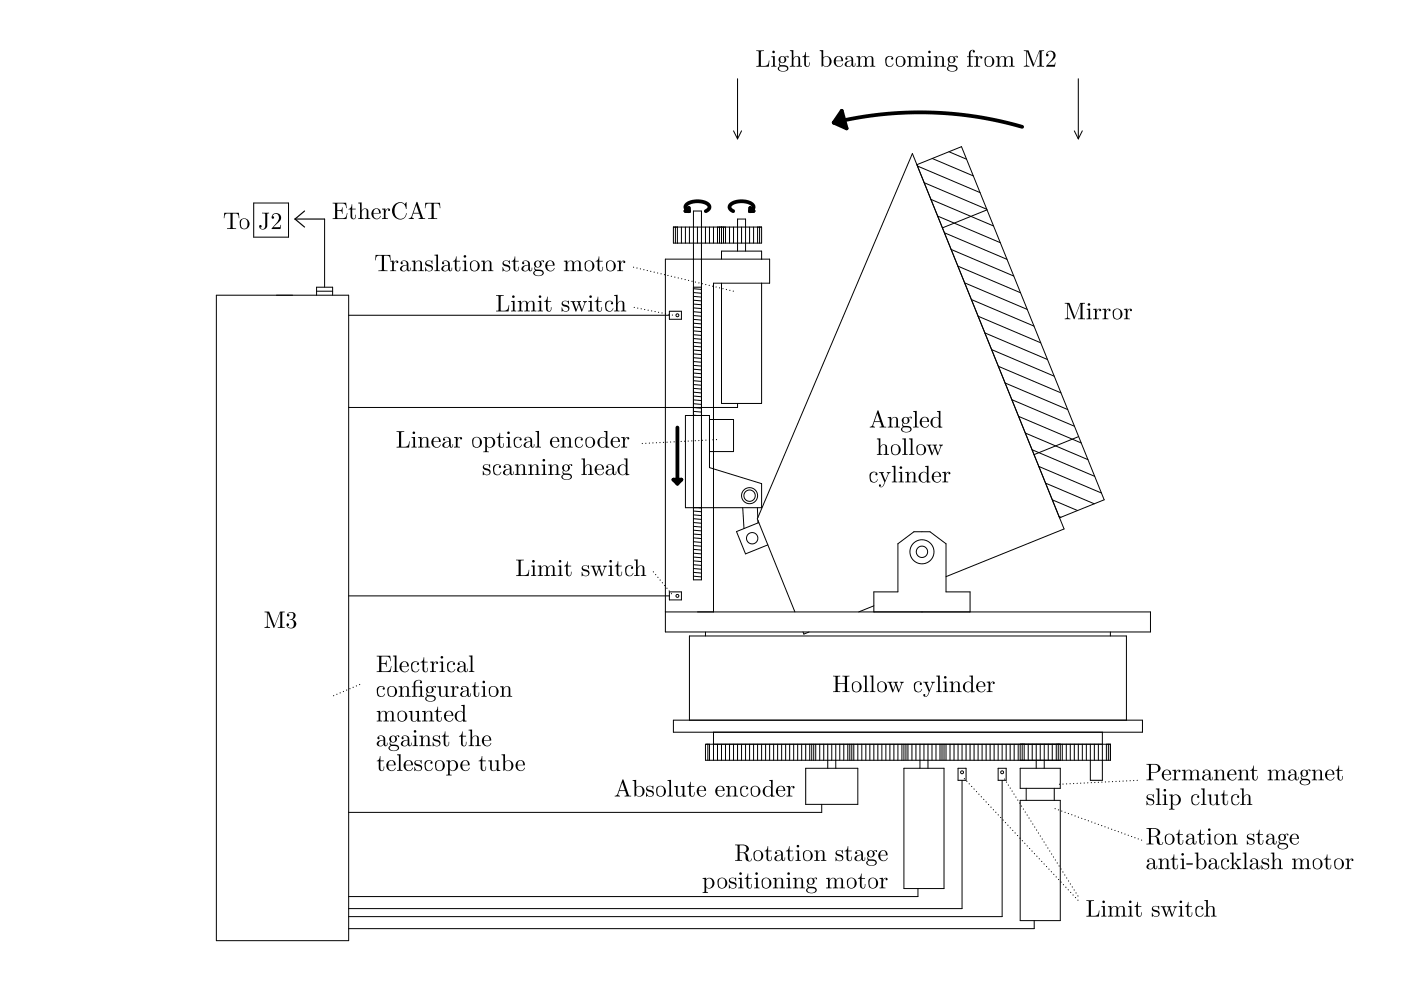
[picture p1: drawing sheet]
<svg xmlns="http://www.w3.org/2000/svg" width="297mm" height="210mm" viewBox="0 0 297 210" stroke-linecap="round" stroke-linejoin="round" font-family="sans-serif">
<g fill="none" stroke="#000" stroke-width=".21">
<path d="M156.4 16.7v12.7M228.6 16.7v12.7M155.5 27.7l.9 1.7M157.2 27.7l-.8 1.7M194.4 34.9l9.5-3.8 30.2 74.9-9.5 3.8M194.5 35.2l13.3 5.6M195.9 38.7l13.3 5.7M197.7 33.6l8.7 3.7M201.2 32.2l3.7 1.6M227.8 27.7l.8 1.7M229.5 27.7l-.9 1.7M53.8 43h7.4v7.3h-7.4z"/>
<path d="M68.8 46.4v14.5M142.8 48.1h18.7v3.4h-18.7zM143.2 48.1v3.4M143.6 48.1v3.4M144.5 48.1v3.4M145.3 48.1v3.4M146.2 48.1v3.4M147 44.7h1.7v78.2h-1.7zM147.9 48.1v3.4M149.6 48.1v3.4M150.4 48.1v3.4M151.3 48.1v3.4"/>
<path d="M152.1 48.1v3.4M152.5 48.1v3.4M153 54.9v-1.7h8.5v1.7M153 48.1v3.4M153.4 48.1v3.4M153.8 48.1v3.4M154.7 48.1v3.4M155.5 48.1v3.4M156.4 53.2v-6.8h1.7v6.8M157.2 48.1v3.4M158.9 48.1v3.4M159.8 48.1v3.4"/>
<path d="M160.6 48.1v3.4M161 48.1v3.4M197.4 42.3l13.2 5.6M198.8 45.8l13.3 5.7M200.2 49.4l13.3 5.6M201.7 52.9l13.2 5.6M203.1 56.4l13.3 5.7M204.5 60l13.3 5.6M209.3 44.5l-9.5 3.8M45.9 62.6h28v136.8h-28zM67.1 62.6v-1.7h3.4v1.7M67.1 61.7h3.4"/>
<path d="M73.9 66.8h68M141.9 66h2.6v1.7h-2.6zM147 60.9h1.7M147 61.2l1.7 .2M147 62l1.7 .2M147 62.8l1.7 .2M147 63.7l1.7 .1M147 64.5l1.7 .1M147 65.3l1.7 .1M147 66.1l1.7 .1M147 66.9l1.7 .2M147 67.7l1.7 .2"/>
<path d="M147 68.5l1.7 .2M147 69.3l1.7 .2M147 70.2l1.7 .1M147 71l1.7 .1M147 71.8l1.7 .1M147 72.6l1.7 .1M147 73.4l1.7 .2M147 74.2l1.7 .2M147 75l1.7 .2M147 75.8l1.7 .2M147 76.7l1.7 .1M147 77.5l1.7 .1"/>
<path d="M147 78.3l1.7 .1M147 79.1l1.7 .1M147 79.9l1.7 .2M153 60v25.5h8.5v-25.5M205.9 63.5l13.3 5.6M207.4 67l13.3 5.7M208.8 70.6l13.3 5.6M210.2 74.1l13.3 5.7M211.7 77.7l13.2 5.6M145.3 88.1h5.1v11l11.1 3.4v5.1h-16.2zM147 80.7l1.7 .2M147 81.5l1.7 .2"/>
<path d="M147 82.3l1.7 .2M147 83.2l1.7 .1M147 84l1.7 .1M147 84.8l1.7 .1M147 85.6l1.7 .1M147 86.4l1.7 .2M147 87.2l1.7 .2M147 88l.7 .1M150.4 88.9h5.1v6.8h-5.1M156.4 85.5v.9h-82.5M213.1 81.2l13.3 5.6M214.5 84.7l13.3 5.7"/>
<path d="M216 88.3l13.2 5.6M217.4 91.8l13.3 5.7M218.8 95.4l13.3 5.6M220.2 98.9l13.3 5.6M228.7 92.6l-9.5 3.8M147 108.4l1.7 .1M147 109.2l1.7 .1M147 110l1.7 .1M147 110.8l1.7 .1M147 111.6l1.7 .2M147 112.4l1.7 .2M147 113.2l1.7 .2"/>
<path d="M147 114l1.7 .2M147 114.9l1.7 .1M147 115.7l1.7 .1M147 116.5l1.7 .1M147 117.3l1.7 .1M147 118.1l1.7 .2M147 118.9l1.7 .2M147 119.7l1.7 .2M148.2 107.6l.5 .1M157.5 107.6l.2 4.5M160.6 107.6l.1 2.2M160.7 110.3v.6"/>
<path d="M160.9 110.8l-4.7 1.9 1.9 4.7 4.7-1.9M221.7 102.4l10.3 4.4M223.1 106l5.4 2.2M224.5 109.5l.4 .2M73.9 126.3h68M141.1 129.7h102.8v4.3h-102.8v-79.1h22.1v5.1h-11.9v69.7M141.9 125.5h2.6v1.7h-2.6zM147 120.5l1.7 .2M147 121.4l1.7 .1M147 122.2l1.7 .1M149.6 134v.8M170.3 134l.1 .4 1.1-.4"/>
<path d="M185.3 129.7v-4.2h5.1v-10.2l3.4-2.6h3.4l3.4 2.6v10.2h5.1v4.2M185.3 128.4l-3.2 1.3M200.6 122.3l25-10.1-32.2-79.6-32.8 77.4 7.9 19.7M235.4 134v.8M142.8 152.7h99.4v2.5h-99.4zM146.2 152.7v-17.9h92.6v17.9M149.6 157.8h85.8v3.4h-85.8zM150.1 157.8v3.4M150.4 157.8v3.4M151.3 155.2v6M152.1 157.8v3.4M153 157.8v3.4"/>
<path d="M153.8 157.8v3.4M154.7 157.8v3.4M155.5 157.8v3.4M156.4 157.8v3.4M157.2 157.8v3.4M158.1 157.8v3.4M158.9 157.8v3.4M159.8 157.8v3.4M160.6 157.8v3.4M161.5 157.8v3.4M162.3 157.8v3.4M163.2 157.8v3.4"/>
<path d="M164 157.8v3.4M164.9 157.8v3.4M165.7 157.8v3.4M166.6 157.8v3.4M167.4 157.8v3.4M168.3 157.8v3.4M169.1 157.8v3.4M170 157.8v3.4M170.8 157.8v3.4M171.7 157.8v3.4M172.1 157.8v3.4M172.5 157.8v3.4"/>
<path d="M172.9 157.8v3.4M173.8 157.8v3.4M174.6 157.8v3.4M175.5 157.8v5.1M176.3 157.8v3.4M177.2 157.8v5.1M178 157.8v3.4M178.9 157.8v3.4M179.7 157.8v3.4M180.2 157.8v3.4M180.6 157.8v3.4M181 157.8v3.4"/>
<path d="M181.9 157.8v3.4M182.7 157.8v3.4M183.6 157.8v3.4M184.4 157.8v3.4M185.3 157.8v3.4M186.1 157.8v3.4M187 157.8v3.4M187.8 157.8v3.4M188.7 157.8v3.4M189.5 157.8v3.4M190.4 157.8v3.4M191.2 157.8v3.4"/>
<path d="M191.6 157.8v3.4M192.1 157.8v3.4M192.5 157.8v3.4M193.3 157.8v3.4M194.2 157.8v3.4M195 157.8v5.1M195.9 157.8v3.4M196.7 157.8v5.1M197.6 157.8v3.4M198.4 157.8v3.4M199.3 157.8v3.4M199.7 157.8v3.4"/>
<path d="M200.1 157.8v3.4M200.6 157.8v3.4M201.4 157.8v3.4M202.3 157.8v3.4M203.1 157.8v3.4M204 157.8v3.4M204.8 157.8v3.4M205.7 157.8v3.4M206.5 157.8v3.4M207.4 157.8v3.4M208.2 157.8v3.4M209.1 157.8v3.4"/>
<path d="M209.9 157.8v3.4M210.8 157.8v3.4M211.6 157.8v3.4M212.5 157.8v3.4M213.3 157.8v3.4M214.2 157.8v3.4M215 157.8v3.4M215.9 157.8v3.4M216.3 157.8v3.4M216.7 157.8v3.4M217.1 157.8v3.4M218 157.8v3.4"/>
<path d="M218.8 157.8v3.4M219.7 157.8v5.1M220.5 157.8v3.4M221.4 157.8v5.1M222.2 157.8v3.4M223.1 157.8v3.4M223.9 157.8v3.4M224.4 157.8v3.4M224.8 157.8v3.4M225.2 157.8v3.4M226.1 157.8v3.4M226.9 157.8v3.4"/>
<path d="M227.8 157.8v3.4M228.6 157.8v3.4M229.5 157.8v3.4M230.3 157.8v3.4M232 157.8v3.4M232.9 157.8v3.4M233.7 155.2v10.2h-2.5v-7.6M234.6 157.8v3.4M235 157.8v3.4M170.8 162.9h11.1v7.6h-11.1zM174.2 170.5v1.7h-100.3M191.6 162.9h8.5v25.5h-8.5z"/>
<path d="M203.1 162.9h1.7v2.5h-1.7zM204 165.4v27.2h-130.1M211.6 162.9h1.7v2.5h-1.7zM212.5 165.4v28.9h-138.6M216.3 162.9h8.5v4.2h-8.5zM216.3 169.7h8.5v25.5h-8.5zM217.6 167.1v2.6M223.5 167.1v2.6M194.6 188.4v1.7h-120.7M219.3 195.2v1.7h-145.4"/>
<circle cx="143.6" cy="66.8" r=".31"/>
<circle cx="158.9" cy="105.1" r="1.2"/>
<circle cx="158.9" cy="105.1" r="1.7"/>
<circle cx="159.5" cy="114.1" r="1.2"/>
<circle cx="195.5" cy="117" r="2.55"/>
<circle cx="195.5" cy="117" r="1.2"/>
<circle cx="143.6" cy="126.3" r=".31"/>
<circle cx="204" cy="163.7" r=".31"/>
<circle cx="212.5" cy="163.7" r=".31"/>
</g>
<path d="M176.8 26l4.9-1 5.1-.7 5.2-.4 4.9-.1 5.1 .3 4.9 .6 5.1 1 4.7 1.2M178.5 23.5l1 3.7-2.7-1.2zM145.3 44.7l.7-.6 .1 .7zM146.1 44.8a.9 .9 0 0 1-.8-1 .9 .9 0 0 1 .9-.8l1.7-.3 1.7 .3a.9 .9 0 0 1 .8 .8 .9 .9 0 0 1-.8 1M155.5 44.8h-.1a.9 .9 0 0 1-.7-1 .9 .9 0 0 1 .8-.8l1.8-.3 1.6 .3a.9 .9 0 0 1 .9 .8 .9 .9 0 0 1-.8 1M159.1 44.1l.7 .6-.8 .1zM143.6 90.6v11.9M142.8 101.7h1.7l-.9 .8z" fill="none" stroke="#000" stroke-width=".8"/>
<path d="M178.5 23.5l1 3.7-2.7-1.2zM145.3 44.7l.7-.6 .1 .7zM159.1 44.1l.7 .6-.8 .1zM142.8 101.7h1.7l-.9 .8z" fill="#000"/>
<g fill="#000">
<path d="M160.3 10.7h1.7v.1l-.7 .2 .1 3a1.12 1.12 0 0 0 1.6-1.2h.1l-.1 1.3h-2.7v-.1l.5-.1 .1-.2v-2.8l-.6-.1zM163.5 12l.8-.1v2l.3 .1v.1h-1.1v-.1h.3l.1-.2v-1.6l-.4-.1zM163.7 11a.3 .3 0 0 1 .6 0 .3 .3 0 0 1-.6 0zM165.3 12.1l.8-.2a.42 .42 0 0 0 .7 0l.2-.1a.21 .21 0 0 1 .2 .2 .21 .21 0 0 1-.1 .2l-.1-.2-.5 .1a.78 .78 0 0 1-.1 1.1 .78 .78 0 0 1-1 0l-.1 .3a.66 .66 0 0 0 1 .3 .7 .7 0 0 1 .8 .7 .7 .7 0 0 1-.8 .7 .96 .96 0 0 1-1.4-.8l.5-.4-.2-.2 .1-.6-.2-.6zM165.3 14.2a.59 .59 0 0 0 .1 .7 .59 .59 0 0 0 .6 .2 .56 .56 0 0 0 .7-.2 .56 .56 0 0 0 0-.7l-1.1-.1zM165.6 12.1l-.1 .4v.5a.45 .45 0 0 0 .6 .2 .45 .45 0 0 0 .2-.6l-.2-.5zM167.5 10.7l.7-.1v1.8a.75 .75 0 0 1 1-.5 .75 .75 0 0 1 .4 1l.1 1 .3 .1v.1h-1.1v-.1l.4-.1v-1.3a.56 .56 0 0 0-.7-.6 .56 .56 0 0 0-.4 .8v1.1l.4 .1v.1h-1.1v-.1h.3l.1-.2v-2.8l-.4-.2zM170.7 11h.2v1h.7v.1h-.7v1.4l.1 .5 .4-.1 .1-.7a.59 .59 0 0 1-.2 1 .59 .59 0 0 1-.8-.7v-1.4h-.4a1.11 1.11 0 0 0 .6-1.1zM173.8 10.7l.7-.1v1.6a1.07 1.07 0 0 1 1.5 .1 1.07 1.07 0 0 1 0 1.5 1.07 1.07 0 0 1-1.5 0l-.3 .3v-3.1l-.4-.2zM174.8 12.2l-.2 .2v1.2a.67 .67 0 0 0 .7 .5 .67 .67 0 0 0 .6-.8 .85 .85 0 0 0-.1-1 .85 .85 0 0 0-1-.1zM177.1 12.2a.87 .87 0 0 1 1.1-.3 .87 .87 0 0 1 .4 1.1h-1.4a.81 .81 0 0 0 .5 1 .81 .81 0 0 0 1-.5h.1a1.03 1.03 0 0 1-1.3 .7 1.03 1.03 0 0 1-.7-1.2zM177.5 12.1l-.3 .8h1.2a.61 .61 0 0 0-.2-.8 .61 .61 0 0 0-.7 0zM179.3 12.1a.88 .88 0 0 1 1-.2 .88 .88 0 0 1 .6 .8l.1 1.3 .2-.1v-.5a.42 .42 0 0 1 0 .7 .42 .42 0 0 1-.6-.3 .74 .74 0 0 1-.9 .4 .74 .74 0 0 1-.6-.8l.5-.4 .9-.2a.63 .63 0 0 0-.3-.7 .63 .63 0 0 0-.8 .1 .23 .23 0 0 1 .3 .2 .23 .23 0 0 1-.2 .3 .23 .23 0 0 1-.3-.3zM179.7 13.2a.53 .53 0 0 0-.1 .7 .53 .53 0 0 0 .6 .2 .53 .53 0 0 0 .3-.7v-.5zM181.6 12l.7-.1v.5a.76 .76 0 0 1 .7-.5 .76 .76 0 0 1 .7 .5 .75 .75 0 0 1 1-.5 .75 .75 0 0 1 .5 1v1l.4 .1v.1h-1.2v-.1l.4-.1v-1.3a.56 .56 0 0 0-.7-.6 .56 .56 0 0 0-.3 .8v1.1l.4 .1v.1h-1.2v-.1l.4-.1v-1.3a.56 .56 0 0 0-.7-.6 .56 .56 0 0 0-.4 .8l.1 1.1 .3 .1v.1h-1.1v-.1h.3l.1-.2v-1.6l-.4-.1zM187.8 12.2a.79 .79 0 0 1 .9-.4 .79 .79 0 0 1 .6 .8 .23 .23 0 0 1-.4-.1 .23 .23 0 0 1 .3-.3 .82 .82 0 0 0-1.1 0 .82 .82 0 0 0-.1 1 .72 .72 0 0 0 .5 .8 .72 .72 0 0 0 .9-.5v.1a.9 .9 0 0 1-1.6 .3 2.04 2.04 0 0 1 0-1.7zM190.1 12.2a1.14 1.14 0 0 1 1.6 0 1.14 1.14 0 0 1 0 1.6 1.14 1.14 0 0 1-1.6 .1 1.99 1.99 0 0 1 0-1.7zM190.4 12.2a1.22 1.22 0 0 0 .5 1.9 1.12 1.12 0 0 0 .7-1.1 1.12 1.12 0 0 0-.7-1zM192.3 12l.7-.1v.5a.76 .76 0 0 1 .7-.5 .76 .76 0 0 1 .8 .5 .75 .75 0 0 1 .9-.5 .75 .75 0 0 1 .5 1v1l.4 .1v.1h-1.2v-.1l.4-.1v-1.3a.56 .56 0 0 0-.6-.6 .56 .56 0 0 0-.4 .8v1.1l.4 .1v.1h-1.2v-.1l.4-.1v-1.3a.56 .56 0 0 0-.7-.6 .56 .56 0 0 0-.3 .8v1.1l.4 .1v.1h-1.2v-.1h.3l.1-.2v-1.6l-.4-.1zM196.6 12l.7-.1v2l.4 .1v.1h-1.1v-.1h.3l.1-.2-.1-1.6-.3-.1zM196.8 11a.27 .27 0 0 1 .5 0 .27 .27 0 0 1-.5 0zM198 12l.7-.1v.5a.76 .76 0 0 1 .9-.5 .76 .76 0 0 1 .5 1l.1 1 .3 .1v.1h-1.1v-.1l.4-.1v-1.3a.56 .56 0 0 0-.7-.6 .56 .56 0 0 0-.4 .8v1.1l.4 .1v.1h-1.1v-.1h.3l.1-.2-.1-1.6-.3-.1zM201.2 12.1l.7-.2a.42 .42 0 0 0 .7 0l.2-.1a.21 .21 0 0 1 .3 .2 .21 .21 0 0 1-.2 .2v-.2l-.5 .1a.78 .78 0 0 1-.1 1.1 .78 .78 0 0 1-1.1 0v.3a.66 .66 0 0 0 .9 .3 .7 .7 0 0 1 .9 .7 .7 .7 0 0 1-.8 .7 .96 .96 0 0 1-1.4-.8l.4-.4-.2-.2 .2-.6-.3-.6zM201.2 14.2a.59 .59 0 0 0 0 .7 .59 .59 0 0 0 .7 .2 .56 .56 0 0 0 .7-.2 .56 .56 0 0 0 0-.7l-1.2-.1zM201.5 12.1l-.2 .4 .1 .5a.45 .45 0 0 0 .5 .2 .45 .45 0 0 0 .3-.6l-.2-.5zM205.7 10.8a.51 .51 0 0 1 .6-.3 .51 .51 0 0 1 .3 .6h-.3l.1-.4h-.2l-.3 .2-.1 .3v.8h.6v.1h-.6v1.8l.5 .1v.1h-1.3v-.1l.4-.1v-1.8h-.4v-.1h.4a1.22 1.22 0 0 1 .3-1.2zM206.6 12l.7-.1v.6a.49 .49 0 0 1 .4-.6 .49 .49 0 0 1 .6 .4 .22 .22 0 0 1-.4 .1 .22 .22 0 0 1 .1-.4 .71 .71 0 0 0-.7 1v.9l.5 .1v.1h-1.2v-.1h.3l.1-.2-.1-1.6-.3-.1zM208.9 12.2a1.14 1.14 0 0 1 1.6 0 1.14 1.14 0 0 1 0 1.6 1.14 1.14 0 0 1-1.6 .1 1.99 1.99 0 0 1 0-1.7zM209.2 12.2a1.22 1.22 0 0 0 .5 1.9 1.12 1.12 0 0 0 .7-1.1 1.12 1.12 0 0 0-.7-1zM211.1 12l.7-.1v.5a.76 .76 0 0 1 .7-.5 .76 .76 0 0 1 .8 .5 .75 .75 0 0 1 .9-.5 .75 .75 0 0 1 .5 1v1l.4 .1v.1h-1.1v-.1l.3-.1 .1-1.3a.56 .56 0 0 0-.7-.6 .56 .56 0 0 0-.4 .8v1.1l.4 .1v.1h-1.2v-.1l.4-.1v-1.3a.56 .56 0 0 0-.6-.6 .56 .56 0 0 0-.4 .8v1.1l.4 .1v.1h-1.2v-.1h.4v-.2v-1.6l-.4-.1zM217.1 10.7h1l1.1 2.9 1.1-2.9h1.1v.1l-.5 .1-.1 .2 .1 2.8 .5 .1v.1h-1.5v-.1l.5-.1v-3.1l-1.3 3.3-1.4-3.2v2.7a.38 .38 0 0 0 .6 .4v.1h-1.2v-.1a.38 .38 0 0 0 .5-.4v-2.7l-.5-.1zM222.1 11a1.07 1.07 0 0 1 1.6 .3 1.07 1.07 0 0 1-.6 1.5l-.9 1 1.3-.1 .2-.4h.1l-.1 .8h-1.9v-.1a4.6 4.6 0 0 0 1.5-2 .73 .73 0 0 0-.3-1 .73 .73 0 0 0-1 .4 .27 .27 0 0 1 .3 .2 .27 .27 0 0 1-.2 .4 .27 .27 0 0 1-.3-.3z"/>
<path d="M47.5 45.1h3.1l.1 1.2h-.1a.78 .78 0 0 0-.3-.9 .78 .78 0 0 0-1 .1v2.8l.8 .1v.2h-2v-.2l.8-.1v-2.8a.79 .79 0 0 0-1-.1 .79 .79 0 0 0-.3 .9h-.2zM51 46.6a1.14 1.14 0 0 1 1.6 .1 1.14 1.14 0 0 1 0 1.6 1.14 1.14 0 0 1-1.6 0 1.99 1.99 0 0 1 0-1.7zM51.3 46.6a1.22 1.22 0 0 0 .5 1.9 1.12 1.12 0 0 0 .7-1.1 1.12 1.12 0 0 0-.7-1zM55.6 45.1h1.5v.1l-.4 .1v2.4a.85 .85 0 0 1-.8 1 .85 .85 0 0 1-.9-.8l.2-.2 .3 .2-.1 .2-.2 .2a.58 .58 0 0 0 .7 .2 .58 .58 0 0 0 .3-.7v-2.4l-.6-.2zM57.9 45.5a1.07 1.07 0 0 1 1.6 .2 1.07 1.07 0 0 1-.6 1.6l-.9 .9h1.3l.2-.5h.1l-.1 .9h-1.9v-.2a4.6 4.6 0 0 0 1.5-2 .73 .73 0 0 0-.3-1 .73 .73 0 0 0-1 .5 .27 .27 0 0 1 .3 .2 .27 .27 0 0 1-.2 .3 .27 .27 0 0 1-.3-.3z"/>
<path d="M70.5 43h2.9l.1 1.1h-.1a.85 .85 0 0 0-1-1l-.9 .1v1.4l.8-.1 .2-.5h.1v1.3h-.1l-.2-.5-.8-.1v1.4l.1 .2h.8a.94 .94 0 0 0 1.1-1.1l.2-.1-.2 1.3h-3v-.1l.5-.1v-.2v-2.7l-.5-.2zM74.5 43.3h.2v1h.7v.1h-.7v1.4l.1 .5 .5-.1 .1-.7a.59 .59 0 0 1-.3 1 .59 .59 0 0 1-.8-.7v-1.4h-.4a1.11 1.11 0 0 0 .6-1.1zM75.9 43l.8-.1v1.8a.75 .75 0 0 1 .9-.5 .75 .75 0 0 1 .5 1v1l.4 .1v.1h-1.1v-.1l.3-.1v-1.3a.56 .56 0 0 0-.6-.6 .56 .56 0 0 0-.4 .8v1.1l.4 .1v.1h-1.2v-.1h.4v-.2v-2.8l-.4-.2zM79 44.5a.87 .87 0 0 1 1.2-.3 .87 .87 0 0 1 .4 1.1h-1.4a.81 .81 0 0 0 .5 1 .81 .81 0 0 0 1-.5 1.03 1.03 0 0 1-1.2 .7 1.03 1.03 0 0 1-.8-1.2zM79.4 44.4l-.2 .8h1.2a.61 .61 0 0 0-.2-.8 .61 .61 0 0 0-.8 0zM81 44.3l.7-.1v.6a.49 .49 0 0 1 .4-.6 .49 .49 0 0 1 .6 .4 .22 .22 0 0 1-.4 .1 .22 .22 0 0 1 .1-.4 .71 .71 0 0 0-.7 1l.1 .9 .4 .1v.1h-1.2v-.1h.3l.1-.2v-1.6l-.4-.1zM83.6 43.4a1.43 1.43 0 0 1 2.2-.1l.4-.4-.1 1.4a1.24 1.24 0 0 0-1.3-1.3 1.24 1.24 0 0 0-1.1 1.4 1.41 1.41 0 0 0 .3 1.5 1.41 1.41 0 0 0 1.5 .4 1.19 1.19 0 0 0 .6-1.1 1.3 1.3 0 0 1-.7 1.3 1.3 1.3 0 0 1-1.5-.2 1.89 1.89 0 0 1-.3-2.9zM88.3 42.8l.2 .1 1.2 3.3 .4 .1v.1h-1.4v-.1l.5-.2-.3-.8h-1.3l-.2 .7 .4 .3v.1h-1.1v-.1l.5-.4zM88.3 43.5l-.6 1.6h1.1zM90.2 43h3.1l.1 1.1h-.2a.78 .78 0 0 0-.3-.9 .78 .78 0 0 0-.9 .2v2.7l.7 .2v.1h-1.9v-.1l.7-.2v-2.7a.79 .79 0 0 0-.9-.1 .79 .79 0 0 0-.4 .8h-.1z"/>
<path d="M79.6 54h3.1l.1 1.2h-.1a.78 .78 0 0 0-.3-.9 .78 .78 0 0 0-1 .1v2.8l.8 .1v.2h-2v-.2l.8-.1v-2.8a.79 .79 0 0 0-1-.1 .79 .79 0 0 0-.3 .9h-.2zM82.7 55.3l.8-.1v.6a.49 .49 0 0 1 .4-.5 .49 .49 0 0 1 .5 .4 .22 .22 0 0 1-.3 0 .22 .22 0 0 1 0-.3 .71 .71 0 0 0-.6 .9v.9l.5 .1v.2h-1.3v-.2h.4v-.2v-1.5l-.4-.1zM85 55.5a.88 .88 0 0 1 1-.3 .88 .88 0 0 1 .6 .9l.1 1.3 .2-.2 .1-.4a.42 .42 0 0 1-.1 .7 .42 .42 0 0 1-.6-.4 .74 .74 0 0 1-.9 .4 .74 .74 0 0 1-.5-.8l.4-.4 .9-.1a.63 .63 0 0 0-.3-.8 .63 .63 0 0 0-.8 .2 .23 .23 0 0 1 .3 .2 .23 .23 0 0 1-.2 .2 .23 .23 0 0 1-.3-.2zM85.4 56.5a.53 .53 0 0 0-.1 .7 .53 .53 0 0 0 .6 .2 .53 .53 0 0 0 .3-.6v-.5zM87.3 55.3l.7-.1v.6a.76 .76 0 0 1 1-.6 .76 .76 0 0 1 .5 1v1.1h.4v.2h-1.2v-.2l.4-.1v-1.3a.56 .56 0 0 0-.7-.5 .56 .56 0 0 0-.3 .8v1l.3 .1v.2h-1.1v-.2h.3l.1-.2v-1.5l-.4-.1zM90.3 55.4l.4-.2 .7 .2 .3-.2-.1 .8a.83 .83 0 0 0-1-.6 .42 .42 0 0 0-.1 .5 .42 .42 0 0 0 .5 .2 .76 .76 0 0 1 .7 1.1 .76 .76 0 0 1-1.3 .1l-.3 .2 .1-.9a.68 .68 0 0 0 .5 .8 .68 .68 0 0 0 .9-.4 .75 .75 0 0 0-.9-.6 .6 .6 0 0 1-.5-.4 .6 .6 0 0 1 .1-.6zM92.1 54h.8v3.1v.2h.4v.2h-1.2v-.2h.3l.1-.2v-2.8l-.4-.1zM93.8 55.5a.88 .88 0 0 1 1-.3 .88 .88 0 0 1 .6 .9l.1 1.3 .2-.2v-.4a.42 .42 0 0 1 0 .7 .42 .42 0 0 1-.7-.4 .74 .74 0 0 1-.8 .4 .74 .74 0 0 1-.6-.8l.5-.4 .9-.1a.63 .63 0 0 0-.3-.8 .63 .63 0 0 0-.8 .2 .23 .23 0 0 1 .3 .2 .23 .23 0 0 1-.2 .2 .23 .23 0 0 1-.3-.2zM94.2 56.5a.53 .53 0 0 0-.2 .7 .53 .53 0 0 0 .7 .2 .53 .53 0 0 0 .3-.6v-.5zM96.7 54.4h.1v.9h.7v.2h-.7v1.4l.2 .5 .4-.1 .1-.7a.59 .59 0 0 1-.3 .9 .59 .59 0 0 1-.8-.6v-1.4h-.4a1.11 1.11 0 0 0 .7-1.1zM98.1 55.3l.7-.1v2l.4 .1v.2h-1.1v-.2h.3l.1-.2-.1-1.5-.3-.1zM98.3 54.4a.27 .27 0 0 1 .5 0 .27 .27 0 0 1-.5 0zM99.8 55.6a1.14 1.14 0 0 1 1.6 0 1.14 1.14 0 0 1 0 1.6 1.14 1.14 0 0 1-1.6 0 1.99 1.99 0 0 1 0-1.6zM100.1 55.5a1.22 1.22 0 0 0 .5 1.9 1.12 1.12 0 0 0 .7-1 1.12 1.12 0 0 0-.7-1.1zM102 55.3l.7-.1v.6a.76 .76 0 0 1 1-.6 .76 .76 0 0 1 .5 1v1.1h.4v.2h-1.2v-.2l.4-.1v-1.3a.56 .56 0 0 0-.6-.5 .56 .56 0 0 0-.4 .8v1l.4 .1v.2h-1.2v-.2h.4v-.2v-1.5l-.4-.1zM106.7 55.4l.4-.2 .7 .2 .3-.2-.1 .8a.83 .83 0 0 0-1-.6 .42 .42 0 0 0-.1 .5 .42 .42 0 0 0 .5 .2 .76 .76 0 0 1 .7 1.1 .76 .76 0 0 1-1.3 .1l-.3 .2 .1-.9a.68 .68 0 0 0 .6 .8 .68 .68 0 0 0 .8-.4 .75 .75 0 0 0-.9-.6 .6 .6 0 0 1-.5-.4 .6 .6 0 0 1 .1-.6zM109.1 54.4h.1v.9h.8v.2h-.8v1.4l.2 .5 .4-.1 .1-.7a.59 .59 0 0 1-.3 .9 .59 .59 0 0 1-.7-.6v-1.4h-.4a1.11 1.11 0 0 0 .6-1.1zM110.8 55.5a.88 .88 0 0 1 1-.3 .88 .88 0 0 1 .5 .9l.2 1.3 .2-.2v-.4a.42 .42 0 0 1-.1 .7 .42 .42 0 0 1-.6-.4 .74 .74 0 0 1-.8 .4 .74 .74 0 0 1-.6-.8l.5-.4 .9-.1a.63 .63 0 0 0-.3-.8 .63 .63 0 0 0-.8 .2 .23 .23 0 0 1 .3 .2 .23 .23 0 0 1-.3 .2 .23 .23 0 0 1-.2-.2zM111.2 56.5a.53 .53 0 0 0-.2 .7 .53 .53 0 0 0 .7 .2 .53 .53 0 0 0 .3-.6v-.5zM113.4 55.5l.8-.2a.42 .42 0 0 0 .7-.1h.2a.21 .21 0 0 1 .3 .1 .21 .21 0 0 1-.2 .3l-.1-.3-.5 .2a.78 .78 0 0 1 0 1 .78 .78 0 0 1-1.1 .1l-.1 .2a.66 .66 0 0 0 1 .4 .7 .7 0 0 1 .9 .6 .7 .7 0 0 1-.8 .7 .96 .96 0 0 1-1.4-.8l.4-.3-.2-.3 .1-.6-.2-.5zM113.4 57.6a.59 .59 0 0 0 .1 .7 .59 .59 0 0 0 .7 .1 .56 .56 0 0 0 .7-.1 .56 .56 0 0 0-.1-.7l-1.1-.1zM113.8 55.4l-.2 .4v.5a.45 .45 0 0 0 .6 .3 .45 .45 0 0 0 .3-.6l-.2-.6zM115.9 55.6a.87 .87 0 0 1 1.1-.4 .87 .87 0 0 1 .5 1.1h-1.5a.81 .81 0 0 0 .5 1.1 .81 .81 0 0 0 1.1-.6v.1a1.03 1.03 0 0 1-1.2 .6 1.03 1.03 0 0 1-.8-1.1zM116.3 55.5l-.3 .7h1.2a.61 .61 0 0 0-.2-.7 .61 .61 0 0 0-.7 0zM119.5 55.3l.8-.1v.6a.76 .76 0 0 1 .7-.6 .76 .76 0 0 1 .7 .5 .75 .75 0 0 1 .9-.4 .75 .75 0 0 1 .5 .9l.1 1.1h.3v.2h-1.1v-.2l.4-.1v-1.3a.56 .56 0 0 0-.7-.5 .56 .56 0 0 0-.4 .8v1l.4 .1v.2h-1.1v-.2l.3-.1 .1-1.3a.56 .56 0 0 0-.7-.5 .56 .56 0 0 0-.4 .8v1l.4 .1v.2h-1.2v-.2h.4v-.2v-1.5l-.4-.1zM124.1 55.6a1.14 1.14 0 0 1 1.6 0 1.14 1.14 0 0 1 0 1.6 1.14 1.14 0 0 1-1.6 0 1.99 1.99 0 0 1 0-1.6zM124.4 55.5a1.22 1.22 0 0 0 .5 1.9 1.12 1.12 0 0 0 .7-1 1.12 1.12 0 0 0-.7-1.1zM126.9 54.4h.2v.9h.7v.2h-.7v1.4l.1 .5 .4-.1 .1-.7a.59 .59 0 0 1-.3 .9 .59 .59 0 0 1-.7-.6v-1.4h-.4a1.11 1.11 0 0 0 .6-1.1zM128.6 55.6a1.14 1.14 0 0 1 1.6 0 1.14 1.14 0 0 1 0 1.6 1.14 1.14 0 0 1-1.6 0 1.99 1.99 0 0 1 0-1.6zM129 55.5a1.22 1.22 0 0 0 .4 1.9 1.12 1.12 0 0 0 .8-1 1.12 1.12 0 0 0-.8-1.1zM130.9 55.3l.7-.1v.6a.49 .49 0 0 1 .4-.5 .49 .49 0 0 1 .6 .4 .22 .22 0 0 1-.4 0 .22 .22 0 0 1 .1-.3 .71 .71 0 0 0-.7 .9v.9l.5 .1v.2h-1.2v-.2h.3l.1-.2-.1-1.5-.3-.1z"/>
<path d="M105.2 62.6h1.6v.1l-.6 .2 .1 3a1.12 1.12 0 0 0 1.5-1.2h.2l-.2 1.3h-2.6v-.1l.4-.1 .1-.2v-2.8l-.5-.1zM108.4 63.8h.7v2l.4 .1v.1h-1.2v-.1l.4-.1v-.2v-1.5l-.3-.1zM108.6 62.9a.27 .27 0 0 1 .5 0 .27 .27 0 0 1-.5 0zM109.8 63.8h.7v.5a.76 .76 0 0 1 .7-.5 .76 .76 0 0 1 .7 .5 .75 .75 0 0 1 1-.5 .75 .75 0 0 1 .4 .9l.1 1.1 .3 .1v.1h-1.1v-.1l.4-.1v-1.3a.56 .56 0 0 0-.7-.6 .56 .56 0 0 0-.4 .8v1.1l.4 .1v.1h-1.1v-.1l.3-.1 .1-1.3a.56 .56 0 0 0-.7-.6 .56 .56 0 0 0-.4 .8v1.1l.4 .1v.1h-1.1v-.1l.3-.1v-.2v-1.5l-.3-.1zM114 63.8h.7l.1 2 .3 .1v.1h-1.1v-.1l.3-.1 .1-.2v-1.5l-.4-.1zM114.2 62.9a.3 .3 0 0 1 .6 0 .3 .3 0 0 1-.6 0zM116 62.9h.1v.9h.7v.2h-.7v1.4l.2 .5 .4-.1 .1-.7a.59 .59 0 0 1-.3 1 .59 .59 0 0 1-.7-.7v-1.4h-.5a1.11 1.11 0 0 0 .7-1.1zM119.3 63.9l.3-.1 .8 .1 .2-.1v.7a.83 .83 0 0 0-1-.6 .42 .42 0 0 0-.2 .6 .42 .42 0 0 0 .5 .2 .76 .76 0 0 1 .7 1 .76 .76 0 0 1-1.2 .2l-.3 .2 .1-.9a.68 .68 0 0 0 .5 .7 .68 .68 0 0 0 .8-.4 .75 .75 0 0 0-.9-.5 .6 .6 0 0 1-.5-.4 .6 .6 0 0 1 .2-.7zM121 63.8h1v.2l-.3 .1 .5 1.5 .4-1.2-.4-.6h1v.2l-.3 .1 .5 1.5 .5-1.4-.3-.4h.9v.2l-.5 .3-.6 1.8-.2-.1-.5-1.5-.6 1.6-.7-1.9-.4-.2zM124.7 63.8h.8v2l.3 .1v.1h-1.1v-.1l.3-.1 .1-.2v-1.5l-.4-.1zM124.9 62.9a.3 .3 0 0 1 .6 0 .3 .3 0 0 1-.6 0zM126.7 62.9h.1v.9h.8v.2h-.8v1.4l.2 .5 .4-.1 .1-.7a.59 .59 0 0 1-.3 1 .59 .59 0 0 1-.7-.7v-1.4h-.4a1.11 1.11 0 0 0 .6-1.1zM128.4 64.1a.79 .79 0 0 1 .9-.4 .79 .79 0 0 1 .6 .8 .23 .23 0 0 1-.4-.1 .23 .23 0 0 1 .3-.3 .82 .82 0 0 0-1.1 0 .82 .82 0 0 0-.1 1 .72 .72 0 0 0 .5 .8 .72 .72 0 0 0 .9-.5v.1a.9 .9 0 0 1-1.6 .2 2.04 2.04 0 0 1 0-1.6zM130.2 62.6l.7-.1v1.8a.75 .75 0 0 1 1-.5 .75 .75 0 0 1 .5 .9v1.1l.4 .1v.1h-1.2v-.1l.4-.1v-1.3a.56 .56 0 0 0-.7-.6 .56 .56 0 0 0-.3 .8v1.1l.4 .1v.1h-1.2v-.1l.3-.1 .1-.2v-2.8l-.4-.1z"/>
<path d="M225.7 64.2l1 .1 1.2 2.9 1.1-2.9 1-.1v.2h-.4l-.1 .2v2.8l.5 .1v.2h-1.4v-.2l.5-.1v-3l-1.4 3.3-1.3-3.3v2.8a.38 .38 0 0 0 .5 .3v.2h-1.2v-.2a.38 .38 0 0 0 .6-.3v-2.7l-.6-.1zM230.4 65.5l.7-.1v2l.4 .1v.2h-1.1v-.2h.3l.1-.2v-1.5l-.4-.1zM230.6 64.6a.27 .27 0 0 1 .5 0 .27 .27 0 0 1-.5 0zM231.8 65.5l.7-.1v.6a.49 .49 0 0 1 .4-.5 .49 .49 0 0 1 .6 .4 .22 .22 0 0 1-.4 0 .22 .22 0 0 1 .1-.3 .71 .71 0 0 0-.7 .9v.9l.5 .1v.2h-1.2v-.2h.3l.1-.2-.1-1.5-.3-.1zM233.7 65.5l.8-.1v.6a.49 .49 0 0 1 .4-.5 .49 .49 0 0 1 .5 .4 .22 .22 0 0 1-.3 0 .22 .22 0 0 1 0-.3 .71 .71 0 0 0-.6 .9v.9l.5 .1v.2h-1.3v-.2h.4v-.2v-1.5l-.4-.1zM236.1 65.8a1.14 1.14 0 0 1 1.6 0 1.14 1.14 0 0 1 0 1.6 1.14 1.14 0 0 1-1.6 0 1.99 1.99 0 0 1 0-1.6zM236.4 65.7a1.22 1.22 0 0 0 .5 1.9 1.12 1.12 0 0 0 .7-1 1.12 1.12 0 0 0-.7-1.1zM238.3 65.5l.7-.1v.6a.49 .49 0 0 1 .4-.5 .49 .49 0 0 1 .6 .4 .22 .22 0 0 1-.4 0 .22 .22 0 0 1 .1-.3 .71 .71 0 0 0-.7 .9l.1 .9 .4 .1v.2h-1.2v-.2h.3l.1-.2v-1.5l-.4-.1z"/>
<path d="M84.1 91.4h1.6v.2l-.6 .1 .1 3a1.12 1.12 0 0 0 1.5-1.1h.2l-.2 1.3h-2.6v-.2h.4l.1-.2v-2.8l-.5-.1zM87.3 92.7l.7-.1v2l.4 .1v.2h-1.2v-.2h.4v-.2v-1.5l-.3-.1zM87.5 91.8a.27 .27 0 0 1 .5 0 .27 .27 0 0 1-.5 0zM88.6 92.7l.8-.1v.6a.76 .76 0 0 1 .9-.6 .76 .76 0 0 1 .5 1v1.1h.4v.2h-1.1v-.2l.3-.1 .1-1.3a.56 .56 0 0 0-.7-.5 .56 .56 0 0 0-.4 .8v1l.4 .1v.2h-1.2v-.2h.4v-.2v-1.5l-.4-.1zM91.8 93a.87 .87 0 0 1 1.1-.4 .87 .87 0 0 1 .4 1.1h-1.4a.81 .81 0 0 0 .5 1.1 .81 .81 0 0 0 1-.6v.1a1.03 1.03 0 0 1-1.2 .6 1.03 1.03 0 0 1-.7-1.1zM92.1 92.9l-.2 .7h1.2a.61 .61 0 0 0-.2-.7 .61 .61 0 0 0-.8 0zM94 92.9a.88 .88 0 0 1 1-.3 .88 .88 0 0 1 .6 .9l.1 1.3 .2-.2v-.4a.42 .42 0 0 1 0 .7 .42 .42 0 0 1-.6-.4 .74 .74 0 0 1-.9 .4 .74 .74 0 0 1-.6-.8l.5-.4 .9-.1a.63 .63 0 0 0-.3-.8 .63 .63 0 0 0-.8 .2 .23 .23 0 0 1 .3 .2 .23 .23 0 0 1-.2 .2 .23 .23 0 0 1-.3-.2zM94.4 93.9a.53 .53 0 0 0-.2 .7 .53 .53 0 0 0 .7 .2 .53 .53 0 0 0 .3-.6v-.5zM96.3 92.7l.7-.1v.6a.49 .49 0 0 1 .4-.5 .49 .49 0 0 1 .6 .4 .22 .22 0 0 1-.4 0 .22 .22 0 0 1 .1-.3 .71 .71 0 0 0-.7 .9v.9l.5 .1v.2h-1.2v-.2h.3l.1-.2-.1-1.5-.3-.1zM100.3 93a1.14 1.14 0 0 1 1.6 0 1.14 1.14 0 0 1 0 1.6 1.14 1.14 0 0 1-1.6 0 1.99 1.99 0 0 1 0-1.6zM100.6 92.9a1.22 1.22 0 0 0 .5 1.9 1.12 1.12 0 0 0 .7-1 1.12 1.12 0 0 0-.8-1.1zM102.5 92.7l.7-.1v.4a1.08 1.08 0 0 1 1.5 0 1.08 1.08 0 0 1 0 1.5 1.08 1.08 0 0 1-1.4 .2l-.1-.1v1l.4 .1v.2h-1.1v-.2h.3l.1-.2v-2.5l-.4-.1zM103.4 93l-.2 .2v1.1a.66 .66 0 0 0 .8 .5 .66 .66 0 0 0 .5-.7 .85 .85 0 0 0-.1-1 .85 .85 0 0 0-.9-.2zM105.9 91.8h.1v.9h.8v.2h-.8v1.4l.2 .5 .4-.1 .1-.7a.59 .59 0 0 1-.3 .9 .59 .59 0 0 1-.7-.6v-1.4h-.4a1.11 1.11 0 0 0 .6-1.1zM107.3 92.7l.8-.1v2l.3 .1v.2h-1.1v-.2h.3l.1-.2v-1.5l-.4-.1zM107.5 91.8a.3 .3 0 0 1 .6 0 .3 .3 0 0 1-.6 0zM109 93a.79 .79 0 0 1 .9-.4 .79 .79 0 0 1 .6 .7 .23 .23 0 0 1-.3-.1 .23 .23 0 0 1 .2-.3 .82 .82 0 0 0-1 .1 .82 .82 0 0 0-.2 1 .72 .72 0 0 0 .5 .8 .72 .72 0 0 0 .9-.6v.2a.9 .9 0 0 1-1.5 .2 2.04 2.04 0 0 1-.1-1.6zM111.3 92.9a.88 .88 0 0 1 1-.3 .88 .88 0 0 1 .5 .9l.1 1.3 .3-.2v-.4a.42 .42 0 0 1-.1 .7 .42 .42 0 0 1-.6-.4 .74 .74 0 0 1-.9 .4 .74 .74 0 0 1-.5-.8l.4-.4 1-.1a.63 .63 0 0 0-.3-.8 .63 .63 0 0 0-.8 .2 .23 .23 0 0 1 .2 .2 .23 .23 0 0 1-.2 .2 .23 .23 0 0 1-.2-.2zM111.6 93.9a.53 .53 0 0 0-.1 .7 .53 .53 0 0 0 .7 .2 .53 .53 0 0 0 .3-.6v-.5zM113.5 91.4h.8v3.1v.2h.4v.2h-1.2v-.2h.4v-.2v-2.8l-.4-.1zM116.9 93a.87 .87 0 0 1 1.1-.4 .87 .87 0 0 1 .5 1.1h-1.5a.81 .81 0 0 0 .5 1.1 .81 .81 0 0 0 1.1-.6v.1a1.03 1.03 0 0 1-1.2 .6 1.03 1.03 0 0 1-.8-1.1zM117.3 92.9l-.3 .7h1.2a.61 .61 0 0 0-.2-.7 .61 .61 0 0 0-.7 0zM118.9 92.7l.7-.1v.6a.76 .76 0 0 1 .9-.6 .76 .76 0 0 1 .5 1l.1 1.1h.3v.2h-1.1v-.2l.4-.1v-1.3a.56 .56 0 0 0-.7-.5 .56 .56 0 0 0-.4 .8v1l.4 .1v.2h-1.1v-.2h.3l.1-.2-.1-1.5-.3-.1zM122 93a.79 .79 0 0 1 .9-.4 .79 .79 0 0 1 .6 .7 .23 .23 0 0 1-.4-.1 .23 .23 0 0 1 .3-.3 .82 .82 0 0 0-1.1 .1 .82 .82 0 0 0-.2 1 .72 .72 0 0 0 .6 .8 .72 .72 0 0 0 .9-.6v.2a.9 .9 0 0 1-1.6 .2 2.04 2.04 0 0 1 0-1.6zM124.3 93a1.14 1.14 0 0 1 1.6 0 1.14 1.14 0 0 1 0 1.6 1.14 1.14 0 0 1-1.6 0 1.99 1.99 0 0 1 0-1.6zM124.6 92.9a1.22 1.22 0 0 0 .5 1.9 1.12 1.12 0 0 0 .7-1 1.12 1.12 0 0 0-.7-1.1zM128 91.4h.8v3.2l.4 .1v.2h-.8v-.3a1.08 1.08 0 0 1-1.4-.1 1.08 1.08 0 0 1 0-1.5 1.08 1.08 0 0 1 1.4 0v-1.3l-.4-.1zM127.4 92.9a1.19 1.19 0 0 0 .4 1.9l.4-.1 .2-.3v-1.2l-.4-.4zM129.8 93a.87 .87 0 0 1 1.1-.4 .87 .87 0 0 1 .4 1.1h-1.4a.81 .81 0 0 0 .5 1.1 .81 .81 0 0 0 1-.6v.1a1.03 1.03 0 0 1-1.2 .6 1.03 1.03 0 0 1-.7-1.1zM130.2 92.9l-.3 .7h1.2a.61 .61 0 0 0-.2-.7 .61 .61 0 0 0-.7 0zM131.7 92.7l.7-.1v.6a.49 .49 0 0 1 .4-.5 .49 .49 0 0 1 .6 .4 .22 .22 0 0 1-.3 0 .22 .22 0 0 1 0-.3 .71 .71 0 0 0-.6 .9v.9l.5 .1v.2h-1.3v-.2h.3l.1-.2v-1.5l-.4-.1z"/>
<path d="M186.1 87l.2 .1 1.1 3.3 .5 .1v.1h-1.4v-.1l.4-.2-.3-.8h-1.2l-.3 .7 .4 .3v.1h-1.1v-.1l.6-.4zM186 87.7l-.6 1.6h1.2zM188.2 88.5l.7-.1v.5a.76 .76 0 0 1 1-.5 .76 .76 0 0 1 .5 1v1l.4 .1v.1h-1.2v-.1l.4-.1v-1.3a.56 .56 0 0 0-.7-.6 .56 .56 0 0 0-.3 .8v1.1l.4 .1v.1h-1.2v-.1h.4v-.2v-1.6l-.4-.1zM191.4 88.6l.8-.2a.42 .42 0 0 0 .7 0l.2-.1a.21 .21 0 0 1 .2 .2 .21 .21 0 0 1-.1 .2l-.1-.2-.5 .1a.78 .78 0 0 1 0 1.1 .78 .78 0 0 1-1.1 0l-.1 .3a.66 .66 0 0 0 1 .3 .7 .7 0 0 1 .9 .7 .7 .7 0 0 1-.9 .7 .96 .96 0 0 1-1.3-.8l.4-.4-.2-.2 .1-.6-.2-.6zM191.4 90.7a.59 .59 0 0 0 .1 .7 .59 .59 0 0 0 .7 .2 .56 .56 0 0 0 .6-.2 .56 .56 0 0 0 0-.7l-1.1-.1zM191.8 88.6l-.2 .4v.5a.45 .45 0 0 0 .6 .2 .45 .45 0 0 0 .3-.6l-.2-.5zM193.6 87.2l.8-.1v3.2v.2h.4v.1h-1.2v-.1h.3l.1-.2v-2.8l-.4-.2zM195.3 88.7a.87 .87 0 0 1 1.1-.3 .87 .87 0 0 1 .5 1.1h-1.5a.81 .81 0 0 0 .5 1 .81 .81 0 0 0 1.1-.5 1.03 1.03 0 0 1-1.2 .7 1.03 1.03 0 0 1-.8-1.2zM195.7 88.6l-.3 .8h1.2a.61 .61 0 0 0-.2-.8 .61 .61 0 0 0-.7 0zM198.7 87.2l.7-.1v3.3l.4 .1v.1l-.8 .1v-.3a1.08 1.08 0 0 1-1.4-.1 1.08 1.08 0 0 1 0-1.5 1.08 1.08 0 0 1 1.4-.1v-1.2l-.3-.2zM198 88.7a1.19 1.19 0 0 0 .4 1.9l.4-.2 .2-.3v-1.2l-.4-.4z"/>
<path d="M185.9 93l.7-.1v1.8a.75 .75 0 0 1 1-.5 .75 .75 0 0 1 .5 1v1l.4 .1v.2h-1.2v-.2l.4-.1v-1.3a.56 .56 0 0 0-.7-.5 .56 .56 0 0 0-.3 .7v1.1l.4 .1v.2h-1.2v-.2h.3l.1-.2v-2.8l-.4-.2zM189 94.5a1.14 1.14 0 0 1 1.6 .1 1.14 1.14 0 0 1 .1 1.6 1.14 1.14 0 0 1-1.6 0 1.99 1.99 0 0 1-.1-1.7zM189.4 94.5a1.22 1.22 0 0 0 .4 1.9 1.12 1.12 0 0 0 .8-1.1 1.12 1.12 0 0 0-.8-1zM191.3 93l.8-.1v3.2v.2h.3v.2h-1.1v-.2h.3l.1-.2v-2.8l-.4-.2zM192.7 93l.8-.1v3.2v.2h.4v.2h-1.2v-.2h.3l.1-.2v-2.8l-.4-.2zM194.4 94.5a1.14 1.14 0 0 1 1.6 .1 1.14 1.14 0 0 1 0 1.6 1.14 1.14 0 0 1-1.6 0 1.99 1.99 0 0 1 0-1.7zM194.8 94.5a1.22 1.22 0 0 0 .4 1.9 1.12 1.12 0 0 0 .7-1.1 1.12 1.12 0 0 0-.7-1zM196.4 94.3h1.1v.1l-.3 .2 .5 1.4 .4-1.2-.4-.5h1v.1l-.3 .2 .5 1.5 .5-1.4-.3-.4h.8v.1l-.4 .4-.6 1.7-.2-.1-.5-1.4-.6 1.5-.8-1.9-.4-.2z"/>
<path d="M102.6 98.6l.3-.1 .8 .1 .2-.2v.8a.83 .83 0 0 0-1.1-.6 .42 .42 0 0 0-.1 .5 .42 .42 0 0 0 .5 .2 .76 .76 0 0 1 .7 1.1 .76 .76 0 0 1-1.3 .1l-.2 .2 .1-.8a.68 .68 0 0 0 .5 .7 .68 .68 0 0 0 .8-.4 .75 .75 0 0 0-.9-.5 .6 .6 0 0 1-.5-.4 .6 .6 0 0 1 .2-.7zM104.7 98.8a.79 .79 0 0 1 .9-.4 .79 .79 0 0 1 .6 .8 .23 .23 0 0 1-.4-.1 .23 .23 0 0 1 .2-.3 .82 .82 0 0 0-1 0 .82 .82 0 0 0-.2 1 .72 .72 0 0 0 .6 .8 .72 .72 0 0 0 .8-.5l.1 .1a.9 .9 0 0 1-1.6 .2 2.04 2.04 0 0 1 0-1.6zM106.9 98.7a.88 .88 0 0 1 1-.2 .88 .88 0 0 1 .5 .8l.2 1.3 .2-.2v-.4a.42 .42 0 0 1-.1 .7 .42 .42 0 0 1-.6-.4 .74 .74 0 0 1-.8 .5 .74 .74 0 0 1-.6-.8l.5-.4 .9-.2a.63 .63 0 0 0-.3-.8 .63 .63 0 0 0-.8 .2 .23 .23 0 0 1 .3 .2 .23 .23 0 0 1-.3 .2 .23 .23 0 0 1-.2-.2zM107.3 99.7a.53 .53 0 0 0-.2 .7 .53 .53 0 0 0 .7 .3 .53 .53 0 0 0 .3-.7v-.5zM109.1 98.5h.8v.5a.76 .76 0 0 1 .9-.6 .76 .76 0 0 1 .5 1v1.1l.4 .1v.1h-1.1v-.1l.3-.1 .1-1.4a.56 .56 0 0 0-.7-.5 .56 .56 0 0 0-.4 .8v1.1l.4 .1v.1h-1.2v-.1l.4-.1v-.2v-1.5l-.4-.1zM112 98.5h.7v.5a.76 .76 0 0 1 .9-.6 .76 .76 0 0 1 .5 1l.1 1.1 .3 .1v.1h-1.1v-.1l.4-.1v-1.4a.56 .56 0 0 0-.7-.5 .56 .56 0 0 0-.4 .8v1.1l.4 .1v.1h-1.1v-.1l.3-.1 .1-.2v-1.5l-.4-.1zM114.8 98.5h.8v2l.3 .1v.1h-1.1v-.1l.3-.1 .1-.2v-1.5l-.4-.1zM115 97.6a.3 .3 0 0 1 .6 0 .3 .3 0 0 1-.6 0zM116.2 98.5h.7v.5a.76 .76 0 0 1 1-.6 .76 .76 0 0 1 .5 1v1.1l.4 .1v.1h-1.2v-.1l.4-.1v-1.4a.56 .56 0 0 0-.7-.5 .56 .56 0 0 0-.3 .8v1.1l.4 .1v.1h-1.2v-.1l.3-.1 .1-.2v-1.5l-.4-.1zM119.4 98.7l.8-.2a.42 .42 0 0 0 .7-.1h.2a.21 .21 0 0 1 .2 .2 .21 .21 0 0 1-.1 .2l-.1-.3-.5 .2a.78 .78 0 0 1 0 1.1 .78 .78 0 0 1-1.1 0l-.1 .2a.66 .66 0 0 0 1 .4 .7 .7 0 0 1 .9 .6 .7 .7 0 0 1-.9 .7 .96 .96 0 0 1-1.4-.7l.5-.4-.2-.3 .1-.6-.2-.5zM119.4 100.8a.59 .59 0 0 0 .1 .7 .59 .59 0 0 0 .6 .1 .56 .56 0 0 0 .7-.1 .56 .56 0 0 0 0-.7l-1.1-.1zM119.7 98.7l-.1 .3v.6a.45 .45 0 0 0 .6 .2 .45 .45 0 0 0 .2-.6l-.2-.6zM123.3 97.2h.7v1.8a.75 .75 0 0 1 1-.5 .75 .75 0 0 1 .4 .9l.1 1.1 .3 .1v.1h-1.1v-.1l.4-.1v-1.4a.56 .56 0 0 0-.7-.5 .56 .56 0 0 0-.4 .8v1.1l.4 .1v.1h-1.1v-.1l.3-.1 .1-.2-.1-2.8-.3-.1zM126.4 98.8a.87 .87 0 0 1 1.1-.4 .87 .87 0 0 1 .4 1.1h-1.4a.81 .81 0 0 0 .5 1.1 .81 .81 0 0 0 1-.5h.1a1.03 1.03 0 0 1-1.3 .7 1.03 1.03 0 0 1-.7-1.2zM126.8 98.7l-.3 .7h1.2a.61 .61 0 0 0-.2-.7 .61 .61 0 0 0-.7 0zM128.6 98.7a.88 .88 0 0 1 1-.2 .88 .88 0 0 1 .6 .8l.1 1.3 .2-.2 .1-.4a.42 .42 0 0 1-.1 .7 .42 .42 0 0 1-.6-.4 .74 .74 0 0 1-.9 .5 .74 .74 0 0 1-.6-.8l.5-.4 .9-.2a.63 .63 0 0 0-.3-.8 .63 .63 0 0 0-.8 .2 .23 .23 0 0 1 .3 .2 .23 .23 0 0 1-.2 .2 .23 .23 0 0 1-.3-.2zM129 99.7a.53 .53 0 0 0-.1 .7 .53 .53 0 0 0 .6 .3 .53 .53 0 0 0 .3-.7v-.5zM132.3 97.2h.7v3.2l.4 .2v.1l-.7 .1v-.4a1.08 1.08 0 0 1-1.5-.1 1.08 1.08 0 0 1 0-1.4 1.08 1.08 0 0 1 1.5-.1v-1.3l-.4-.1zM131.7 98.7a1.19 1.19 0 0 0 .3 2l.4-.2 .3-.3v-1.2l-.4-.4z"/>
<path d="M184.5 100.3a.79 .79 0 0 1 .9-.4 .79 .79 0 0 1 .6 .8 .23 .23 0 0 1-.4-.1 .23 .23 0 0 1 .2-.3 .82 .82 0 0 0-1 0 .82 .82 0 0 0-.2 1.1 .72 .72 0 0 0 .6 .8 .72 .72 0 0 0 .8-.6l.1 .2a.9 .9 0 0 1-1.6 .2 2.04 2.04 0 0 1 0-1.7zM186.4 100.1h1v.1l-.3 .2 .6 1.4 .5-1.3-.2-.4h.8v.1l-.4 .3-.9 2.2a.67 .67 0 0 1-.9 .6l-.2-.4a.21 .21 0 0 1 .2-.2 .21 .21 0 0 1 .2 .2l-.2 .2a.79 .79 0 0 0 .9-.8l-.7-1.9-.4-.2zM189.1 98.8l.7-.1v3.2l.1 .2h.3v.2h-1.1v-.2h.3l.1-.2v-2.8l-.4-.1zM190.5 100.1l.8-.1v2l.3 .1v.2h-1.1v-.2h.3l.1-.2v-1.5l-.4-.2zM190.7 99.1a.3 .3 0 0 1 .6 0 .3 .3 0 0 1-.6 0zM191.9 100.1l.7-.1v.6a.76 .76 0 0 1 1-.6 .76 .76 0 0 1 .5 1v1.1h.4v.2h-1.2v-.2l.4-.1v-1.3a.56 .56 0 0 0-.7-.5 .56 .56 0 0 0-.3 .8v1l.4 .1v.2h-1.2v-.2h.3l.1-.2v-1.5l-.4-.2zM196.1 98.8l.8-.1v3.3l.4 .1v.2h-.8v-.3a1.08 1.08 0 0 1-1.5-.1 1.08 1.08 0 0 1 0-1.5 1.08 1.08 0 0 1 1.5-.1v-1.2l-.4-.1zM195.5 100.3a1.19 1.19 0 0 0 .4 1.9l.4-.1 .2-.3v-1.3l-.4-.3zM197.8 100.3a.87 .87 0 0 1 1.2-.3 .87 .87 0 0 1 .4 1.1h-1.4a.81 .81 0 0 0 .5 1.1 .81 .81 0 0 0 1-.6v.1a1.03 1.03 0 0 1-1.2 .6 1.03 1.03 0 0 1-.8-1.1zM198.2 100.3l-.2 .7h1.2a.61 .61 0 0 0-.2-.7 .61 .61 0 0 0-.8 0zM199.8 100.1l.7-.1v.6a.49 .49 0 0 1 .4-.5 .49 .49 0 0 1 .6 .3 .22 .22 0 0 1-.4 .1 .22 .22 0 0 1 .1-.4 .71 .71 0 0 0-.7 1l.1 .9 .4 .1v.2h-1.2v-.2h.3l.1-.2v-1.5l-.4-.2z"/>
<path d="M56.1 129.7h1l1.1 2.9 1.2-2.9h1v.1l-.5 .1-.1 .2 .1 2.8 .5 .1v.1h-1.5v-.1l.5-.1v-3.1l-1.3 3.3-1.4-3.2v2.7a.38 .38 0 0 0 .6 .4v.1h-1.2v-.1a.38 .38 0 0 0 .5-.4v-2.7l-.5-.1zM61 130.1a.89 .89 0 0 1 1.2-.3 .89 .89 0 0 1 .3 1.2l-.5 .4a.96 .96 0 0 1 .7 1 .96 .96 0 0 1-1 .9 .96 .96 0 0 1-.9-1.1 .28 .28 0 0 1 .5 .2 .28 .28 0 0 1-.4 .3 .76 .76 0 0 0 1.1 .3 .76 .76 0 0 0 .3-1 .95 .95 0 0 0-1-.6l.1-.1a.75 .75 0 0 0 .8-.5 .75 .75 0 0 0-.5-.9l-.7 .3h.2a.26 .26 0 0 1 0 .5 .26 .26 0 0 1-.4-.3z"/>
<path d="M109.4 118.7h1.7v.1l-.7 .2 .1 3a1.12 1.12 0 0 0 1.6-1.2h.1l-.1 1.3h-2.7v-.1l.5-.1 .1-.2-.1-2.8-.5-.1zM112.6 119.9h.7l.1 2 .3 .1v.1h-1.1v-.1l.3-.1 .1-.2v-1.5l-.4-.1zM112.8 119a.3 .3 0 0 1 .6 0 .3 .3 0 0 1-.6 0zM114 119.9h.7v.5a.76 .76 0 0 1 .7-.5 .76 .76 0 0 1 .8 .5 .75 .75 0 0 1 .9-.5 .75 .75 0 0 1 .5 .9v1.1l.4 .1v.1h-1.2v-.1l.4-.1v-1.3a.56 .56 0 0 0-.7-.6 .56 .56 0 0 0-.3 .8v1.1l.4 .1v.1h-1.2v-.1l.4-.1v-1.3a.56 .56 0 0 0-.7-.6 .56 .56 0 0 0-.3 .8v1.1l.3 .1v.1h-1.1v-.1l.3-.1 .1-.2v-1.5l-.4-.1zM118.3 119.9h.7v2l.4 .1v.1h-1.2v-.1l.4-.1v-.2v-1.5l-.3-.1zM118.5 119a.27 .27 0 0 1 .5 0 .27 .27 0 0 1-.5 0zM120.2 119h.2v.9h.7v.2h-.7v1.4l.1 .5 .5-.1v-.7a.59 .59 0 0 1-.2 1 .59 .59 0 0 1-.8-.7v-1.4h-.4a1.11 1.11 0 0 0 .6-1.1zM123.5 120l.4-.1 .7 .1 .2-.1v.7a.83 .83 0 0 0-1-.6 .42 .42 0 0 0-.2 .6 .42 .42 0 0 0 .6 .2 .76 .76 0 0 1 .7 1 .76 .76 0 0 1-1.3 .2l-.3 .2 .1-.9a.68 .68 0 0 0 .5 .7 .68 .68 0 0 0 .8-.4 .75 .75 0 0 0-.8-.5 .6 .6 0 0 1-.5-.4 .6 .6 0 0 1 .1-.7zM125.2 119.9h1.1v.2l-.3 .1 .5 1.5 .4-1.2-.4-.6h.9v.2l-.3 .1 .6 1.5 .5-1.4-.3-.4h.8v.2l-.4 .3-.7 1.8-.1-.1-.5-1.5-.7 1.6-.7-1.9-.4-.2zM129 119.9h.7v2l.4 .1v.1h-1.1v-.1l.3-.1 .1-.2-.1-1.5-.3-.1zM129.2 119a.27 .27 0 0 1 .5 0 .27 .27 0 0 1-.5 0zM131 119h.1v.9h.7v.2h-.7v1.4l.1 .5 .5-.1 .1-.7a.59 .59 0 0 1-.3 1 .59 .59 0 0 1-.8-.7v-1.4h-.4a1.11 1.11 0 0 0 .7-1.1zM132.7 120.2a.79 .79 0 0 1 .9-.4 .79 .79 0 0 1 .6 .8 .23 .23 0 0 1-.4-.1 .23 .23 0 0 1 .2-.3 .82 .82 0 0 0-1 0 .82 .82 0 0 0-.2 1 .72 .72 0 0 0 .6 .8 .72 .72 0 0 0 .8-.5l.1 .1a.9 .9 0 0 1-1.6 .2 2.04 2.04 0 0 1 0-1.6zM134.5 118.7l.7-.1v1.8a.75 .75 0 0 1 .9-.5 .75 .75 0 0 1 .5 .9v1.1l.4 .1v.1h-1.1v-.1l.3-.1 .1-1.3a.56 .56 0 0 0-.7-.6 .56 .56 0 0 0-.4 .8v1.1l.4 .1v.1h-1.1v-.1l.3-.1 .1-.2-.1-2.8-.3-.1z"/>
<path d="M79.9 139h2.8l.2 1.2h-.1a.85 .85 0 0 0-1-1h-.9l-.1 1.4h.9l.2-.6h.1v1.4h-.1l-.2-.6h-.9v1.3l.2 .2h.8a.94 .94 0 0 0 1.1-1l.1-.1-.2 1.3h-2.9v-.2h.4l.1-.2v-2.8l-.5-.1zM83.3 139h.8v3.1v.2h.4v.2h-1.2v-.2h.3l.1-.2v-2.8l-.4-.1zM85 140.6a.87 .87 0 0 1 1.1-.4 .87 .87 0 0 1 .5 1.1h-1.5a.81 .81 0 0 0 .5 1.1 .81 .81 0 0 0 1.1-.6v.1a1.03 1.03 0 0 1-1.2 .6 1.03 1.03 0 0 1-.8-1.1zM85.4 140.5l-.3 .7h1.2a.61 .61 0 0 0-.2-.7 .61 .61 0 0 0-.7 0zM87.3 140.6a.79 .79 0 0 1 .9-.4 .79 .79 0 0 1 .6 .7 .23 .23 0 0 1-.4-.1 .23 .23 0 0 1 .2-.3 .82 .82 0 0 0-1 .1 .82 .82 0 0 0-.2 1 .72 .72 0 0 0 .6 .8 .72 .72 0 0 0 .8-.6l.1 .2a.9 .9 0 0 1-1.6 .2 2.04 2.04 0 0 1 0-1.6zM89.8 139.4h.1v.9h.8v.2h-.8v1.4l.2 .5 .4-.1 .1-.7a.59 .59 0 0 1-.3 .9 .59 .59 0 0 1-.7-.6v-1.4h-.5a1.11 1.11 0 0 0 .7-1.1zM91.2 140.3l.7-.1v.6a.49 .49 0 0 1 .4-.5 .49 .49 0 0 1 .6 .4 .22 .22 0 0 1-.4 0 .22 .22 0 0 1 .1-.3 .71 .71 0 0 0-.7 .9v.9l.5 .1v.2h-1.2v-.2h.3l.1-.2v-1.5l-.4-.1zM93.2 140.3l.7-.1 .1 2 .3 .1v.2h-1.1v-.2h.3l.1-.2v-1.5l-.4-.1zM93.4 139.4a.3 .3 0 0 1 .6 0 .3 .3 0 0 1-.6 0zM94.9 140.6a.79 .79 0 0 1 .9-.4 .79 .79 0 0 1 .6 .7 .23 .23 0 0 1-.4-.1 .23 .23 0 0 1 .3-.3 .82 .82 0 0 0-1.1 .1 .82 .82 0 0 0-.2 1 .72 .72 0 0 0 .6 .8 .72 .72 0 0 0 .9-.6v.2a.9 .9 0 0 1-1.6 .2 2.04 2.04 0 0 1 0-1.6zM97.1 140.5a.88 .88 0 0 1 1-.3 .88 .88 0 0 1 .6 .9l.1 1.3 .2-.2 .1-.4a.42 .42 0 0 1-.1 .7 .42 .42 0 0 1-.6-.4 .74 .74 0 0 1-.9 .4 .74 .74 0 0 1-.5-.8l.4-.4 .9-.1a.63 .63 0 0 0-.3-.8 .63 .63 0 0 0-.8 .2 .23 .23 0 0 1 .3 .2 .23 .23 0 0 1-.2 .2 .23 .23 0 0 1-.3-.2zM97.5 141.5a.53 .53 0 0 0-.1 .7 .53 .53 0 0 0 .7 .2 .53 .53 0 0 0 .2-.6v-.5zM99.4 139h.8v3.1v.2h.4v.2h-1.2v-.2h.3l.1-.2v-2.8l-.4-.1z"/>
<path d="M79.9 150.8l.7-.1v.6a.76 .76 0 0 1 .7-.6 .76 .76 0 0 1 .7 .5 .75 .75 0 0 1 1-.5 .75 .75 0 0 1 .5 1v1l.4 .1v.2h-1.2v-.2l.4-.1v-1.3a.56 .56 0 0 0-.7-.5 .56 .56 0 0 0-.4 .7l.1 1.1 .3 .1v.2h-1.1v-.2l.4-.1v-1.3a.56 .56 0 0 0-.7-.5 .56 .56 0 0 0-.4 .7v1.1l.4 .1v.2h-1.1v-.2h.3l.1-.2v-1.5l-.4-.2zM84.4 151a1.14 1.14 0 0 1 1.6 .1 1.14 1.14 0 0 1 0 1.6 1.14 1.14 0 0 1-1.6 0 1.99 1.99 0 0 1 0-1.7zM84.7 151a1.22 1.22 0 0 0 .5 1.9 1.12 1.12 0 0 0 .7-1.1 1.12 1.12 0 0 0-.7-1zM86.7 150.8l.7-.1v1.7a.53 .53 0 0 0 .6 .6 .53 .53 0 0 0 .5-.7v-1.2l-.4-.2v-.1l.7-.1v2l.4 .1v.2h-.7v-.4a.74 .74 0 0 1-.9 .4 .74 .74 0 0 1-.5-.8l-.1-1.1-.3-.2zM89.5 150.8l.7-.1v.6a.76 .76 0 0 1 1-.6 .76 .76 0 0 1 .5 1v1l.4 .1v.2h-1.2v-.2l.4-.1v-1.3a.56 .56 0 0 0-.7-.5 .56 .56 0 0 0-.4 .7l.1 1.1 .3 .1v.2h-1.1v-.2h.3l.1-.2v-1.5l-.4-.2zM92.8 149.8h.1v1h.7v.1h-.7v1.4l.1 .5 .5-.1 .1-.7a.59 .59 0 0 1-.3 1 .59 .59 0 0 1-.8-.7v-1.4h-.4a1.11 1.11 0 0 0 .7-1.1zM94.4 151a.87 .87 0 0 1 1.2-.3 .87 .87 0 0 1 .4 1.1h-1.4a.81 .81 0 0 0 .5 1 .81 .81 0 0 0 1-.5v.1a1.03 1.03 0 0 1-1.2 .6 1.03 1.03 0 0 1-.8-1.2zM94.8 151l-.2 .7h1.2a.61 .61 0 0 0-.2-.7 .61 .61 0 0 0-.8 0zM97.8 149.5l.7-.1v3.3l.4 .1v.2h-.7v-.3a1.08 1.08 0 0 1-1.5-.1 1.08 1.08 0 0 1 0-1.5 1.08 1.08 0 0 1 1.5-.1v-1.2l-.4-.2zM97.2 151a1.19 1.19 0 0 0 .3 1.9l.4-.1 .3-.3v-1.3l-.4-.3z"/>
<path d="M80.1 156.2a.88 .88 0 0 1 1-.2 .88 .88 0 0 1 .6 .8l.1 1.3 .2-.2v-.4a.42 .42 0 0 1 0 .7 .42 .42 0 0 1-.7-.4 .74 .74 0 0 1-.8 .4 .74 .74 0 0 1-.6-.7l.5-.4 .9-.2a.63 .63 0 0 0-.3-.8 .63 .63 0 0 0-.8 .2 .23 .23 0 0 1 .3 .2 .23 .23 0 0 1-.2 .2 .23 .23 0 0 1-.3-.2zM80.5 157.2a.53 .53 0 0 0-.2 .7 .53 .53 0 0 0 .7 .2 .53 .53 0 0 0 .3-.6v-.5zM82.8 156.2l.7-.2a.42 .42 0 0 0 .7-.1h.2a.21 .21 0 0 1 .3 .1 .21 .21 0 0 1-.2 .3l-.1-.3-.4 .2a.78 .78 0 0 1-.1 1.1 .78 .78 0 0 1-1.1 0v.2a.66 .66 0 0 0 .9 .4 .7 .7 0 0 1 .9 .6 .7 .7 0 0 1-.8 .7 .96 .96 0 0 1-1.4-.8l.4-.3-.2-.3 .2-.6-.3-.5zM82.7 158.3a.59 .59 0 0 0 .1 .7 .59 .59 0 0 0 .7 .1 .56 .56 0 0 0 .7-.1 .56 .56 0 0 0 0-.7l-1.2-.1zM83.1 156.2l-.2 .3 .1 .6a.45 .45 0 0 0 .5 .2 .45 .45 0 0 0 .3-.6l-.2-.6zM85.2 156.2a.88 .88 0 0 1 1-.2 .88 .88 0 0 1 .6 .8l.1 1.3 .2-.2v-.4a.42 .42 0 0 1 0 .7 .42 .42 0 0 1-.6-.4 .74 .74 0 0 1-.9 .4 .74 .74 0 0 1-.6-.7l.5-.4 .9-.2a.63 .63 0 0 0-.3-.8 .63 .63 0 0 0-.8 .2 .23 .23 0 0 1 .3 .2 .23 .23 0 0 1-.2 .2 .23 .23 0 0 1-.3-.2zM85.6 157.2a.53 .53 0 0 0-.1 .7 .53 .53 0 0 0 .6 .2 .53 .53 0 0 0 .3-.6v-.5zM87.5 156h.8v1.9l.3 .1v.2h-1.1v-.2h.3l.1-.2v-1.5l-.4-.1zM87.7 155.1a.3 .3 0 0 1 .6 0 .3 .3 0 0 1-.6 0zM88.9 156h.7v.5a.76 .76 0 0 1 1-.6 .76 .76 0 0 1 .5 1v1.1h.4v.2h-1.2v-.2l.4-.1v-1.3a.56 .56 0 0 0-.7-.5 .56 .56 0 0 0-.3 .8v1l.3 .1v.2h-1.1v-.2h.3l.1-.2v-1.5l-.4-.1zM91.9 156.1l.4-.2 .7 .2 .3-.2-.1 .8a.83 .83 0 0 0-1-.6 .42 .42 0 0 0-.1 .5 .42 .42 0 0 0 .5 .2 .76 .76 0 0 1 .7 1.1 .76 .76 0 0 1-1.3 .1l-.3 .2 .1-.8a.68 .68 0 0 0 .5 .7 .68 .68 0 0 0 .9-.4 .75 .75 0 0 0-.9-.6 .6 .6 0 0 1-.5-.4 .6 .6 0 0 1 .1-.6zM94.3 155.1h.1v.9h.8v.2h-.8v1.4l.2 .5 .4-.1 .1-.7a.59 .59 0 0 1-.3 .9 .59 .59 0 0 1-.7-.6v-1.4h-.5a1.11 1.11 0 0 0 .7-1.1zM98 155.1h.1v.9h.7v.2h-.7v1.4l.1 .5 .5-.1 .1-.7a.59 .59 0 0 1-.3 .9 .59 .59 0 0 1-.8-.6v-1.4h-.4a1.11 1.11 0 0 0 .7-1.1zM99.4 154.7h.7v1.7a.75 .75 0 0 1 .9-.4 .75 .75 0 0 1 .5 .9l.1 1.1h.3v.2h-1.1v-.2l.4-.1v-1.3a.56 .56 0 0 0-.7-.5 .56 .56 0 0 0-.4 .8v1l.4 .1v.2h-1.1v-.2h.3l.1-.2-.1-2.8-.3-.1zM102.5 156.3a.87 .87 0 0 1 1.1-.4 .87 .87 0 0 1 .4 1.1h-1.4a.81 .81 0 0 0 .5 1.1 .81 .81 0 0 0 1-.6l.1 .1a1.03 1.03 0 0 1-1.3 .7 1.03 1.03 0 0 1-.7-1.2zM102.9 156.2l-.3 .7h1.2a.61 .61 0 0 0-.2-.7 .61 .61 0 0 0-.7 0z"/>
<path d="M80 145.8a.79 .79 0 0 1 .9-.4 .79 .79 0 0 1 .6 .8 .23 .23 0 0 1-.4-.1 .23 .23 0 0 1 .3-.3 .82 .82 0 0 0-1.1 0 .82 .82 0 0 0-.2 1 .72 .72 0 0 0 .6 .8 .72 .72 0 0 0 .9-.5v.1a.9 .9 0 0 1-1.6 .2 2.04 2.04 0 0 1 0-1.6zM82.3 145.8a1.14 1.14 0 0 1 1.6 0 1.14 1.14 0 0 1 0 1.6 1.14 1.14 0 0 1-1.6 .1 1.99 1.99 0 0 1 0-1.7zM82.6 145.8a1.22 1.22 0 0 0 .5 1.9 1.12 1.12 0 0 0 .7-1.1 1.12 1.12 0 0 0-.7-1zM84.5 145.5h.7v.5a.76 .76 0 0 1 1-.5 .76 .76 0 0 1 .5 .9v1.1l.4 .1v.1h-1.2v-.1l.4-.1v-1.3a.56 .56 0 0 0-.7-.6 .56 .56 0 0 0-.3 .8v1.1l.4 .1v.1h-1.2v-.1l.3-.1 .1-.2v-1.5l-.4-.1zM87.9 144.5a.85 .85 0 0 1 .8-.4 .85 .85 0 0 1 .8 .6 .25 .25 0 0 1-.5 .1 .23 .23 0 0 1 .2-.4 .73 .73 0 0 0-.7-.1 .73 .73 0 0 0-.5 .7v.5h1.5v2l.4 .1v.1h-1.1v-.1l.3-.1v-.2v-1.4l-.3-.2h-.7v1.8l.4 .1v.1h-1.2v-.1l.3-.1 .1-.2v-1.6h-.4v-.2h.4zM90.5 145.7l.8-.2a.42 .42 0 0 0 .7 0l.2-.1a.21 .21 0 0 1 .3 .2 .21 .21 0 0 1-.2 .2l-.1-.3-.5 .2a.78 .78 0 0 1 0 1.1 .78 .78 0 0 1-1.1 0l-.1 .3a.66 .66 0 0 0 1 .3 .7 .7 0 0 1 .9 .6 .7 .7 0 0 1-.8 .8 .96 .96 0 0 1-1.4-.8l.4-.4-.2-.2 .1-.6-.2-.6zM90.5 147.8a.59 .59 0 0 0 .1 .7 .59 .59 0 0 0 .7 .2 .56 .56 0 0 0 .7-.2 .56 .56 0 0 0-.1-.7l-1.1-.1zM90.9 145.7l-.2 .4v.5a.45 .45 0 0 0 .6 .2 .45 .45 0 0 0 .3-.6l-.2-.5zM92.7 145.5h.8v1.7a.53 .53 0 0 0 .5 .5 .53 .53 0 0 0 .5-.6v-1.3l-.4-.1v-.2h.8v1.9l.4 .2v.1l-.8 .1v-.5a.74 .74 0 0 1-.9 .5 .74 .74 0 0 1-.5-.9v-1l-.4-.2zM95.5 145.5h.7v.5a.49 .49 0 0 1 .5-.5 .49 .49 0 0 1 .5 .4 .22 .22 0 0 1-.3 0 .22 .22 0 0 1 0-.3 .71 .71 0 0 0-.6 .9v1l.5 .1v.1h-1.3v-.1l.4-.1v-.2v-1.5l-.4-.1zM97.8 145.7a.88 .88 0 0 1 1-.2 .88 .88 0 0 1 .6 .8l.1 1.3 .2-.1v-.5a.42 .42 0 0 1 0 .7 .42 .42 0 0 1-.7-.4 .74 .74 0 0 1-.8 .5 .74 .74 0 0 1-.6-.8l.5-.4 .9-.2a.63 .63 0 0 0-.3-.8 .63 .63 0 0 0-.8 .2 .23 .23 0 0 1 .3 .2 .23 .23 0 0 1-.2 .3 .23 .23 0 0 1-.3-.3zM98.2 146.8a.53 .53 0 0 0-.2 .7 .53 .53 0 0 0 .7 .2 .53 .53 0 0 0 .3-.7v-.5zM100.7 144.6h.1v.9h.7v.2h-.7v1.4l.2 .5 .4-.1 .1-.7a.59 .59 0 0 1-.3 1 .59 .59 0 0 1-.8-.7v-1.4h-.4a1.11 1.11 0 0 0 .7-1.1zM102.1 145.5h.7v2l.4 .1v.1h-1.1v-.1l.3-.1 .1-.2-.1-1.5-.3-.1zM102.3 144.6a.27 .27 0 0 1 .5 0 .27 .27 0 0 1-.5 0zM103.8 145.8a1.14 1.14 0 0 1 1.6 0 1.14 1.14 0 0 1 0 1.6 1.14 1.14 0 0 1-1.6 .1 1.99 1.99 0 0 1 0-1.7zM104.1 145.8a1.22 1.22 0 0 0 .5 1.9 1.12 1.12 0 0 0 .7-1.1 1.12 1.12 0 0 0-.7-1zM106 145.5h.7v.5a.76 .76 0 0 1 1-.5 .76 .76 0 0 1 .5 .9v1.1l.4 .1v.1h-1.2v-.1l.4-.1v-1.3a.56 .56 0 0 0-.6-.6 .56 .56 0 0 0-.4 .8v1.1l.4 .1v.1h-1.2v-.1l.4-.1v-.2v-1.5l-.4-.1z"/>
<path d="M176.6 143.3h1.5v.1l-.5 .1v1.4h1.5v-1.4l-.5-.1v-.1h1.5v.1l-.5 .1v.2v2.8l.5 .1v.1h-1.5v-.1l.5-.1v-1.5h-1.5v1.5l.5 .1v.1h-1.5v-.1l.5-.1 .1-.2-.1-2.8-.5-.1zM180.8 144.8a1.14 1.14 0 0 1 1.6 0 1.14 1.14 0 0 1 0 1.6 1.14 1.14 0 0 1-1.6 .1 1.99 1.99 0 0 1 0-1.7zM181.1 144.8a1.22 1.22 0 0 0 .5 1.9 1.12 1.12 0 0 0 .7-1.1 1.12 1.12 0 0 0-.7-1zM183 143.3l.8-.1v3.2v.2h.4v.1h-1.2v-.1h.3l.1-.2v-2.8l-.4-.2zM184.4 143.3l.8-.1v3.2v.2h.4v.1h-1.2v-.1h.4v-.2v-2.8l-.4-.2zM186.1 144.8a1.14 1.14 0 0 1 1.6 0 1.14 1.14 0 0 1 0 1.6 1.14 1.14 0 0 1-1.6 .1 1.99 1.99 0 0 1 0-1.7zM186.5 144.8a1.22 1.22 0 0 0 .4 1.9 1.12 1.12 0 0 0 .8-1.1 1.12 1.12 0 0 0-.8-1zM188.2 144.6h1v.1l-.3 .1 .5 1.5 .4-1.2-.4-.5h1v.1l-.3 .1 .5 1.6 .5-1.4-.3-.4h.8v.1l-.4 .3-.6 1.8-.2-.1-.5-1.4-.6 1.5-.8-1.9-.3-.2zM193.9 144.8a.79 .79 0 0 1 .9-.4 .79 .79 0 0 1 .6 .8 .23 .23 0 0 1-.4-.1 .23 .23 0 0 1 .2-.3 .82 .82 0 0 0-1 0 .82 .82 0 0 0-.2 1 .72 .72 0 0 0 .6 .8 .72 .72 0 0 0 .8-.5l.1 .1a.9 .9 0 0 1-1.6 .3 2.04 2.04 0 0 1 0-1.7zM195.8 144.6h1v.1l-.3 .1 .6 1.5 .6-1.3-.3-.4h.8v.1l-.4 .3-.9 2.2a.67 .67 0 0 1-.9 .6l-.2-.4a.21 .21 0 0 1 .2-.2 .21 .21 0 0 1 .2 .2l-.2 .2a.79 .79 0 0 0 .9-.9l-.7-1.8-.4-.2zM198.5 143.3l.8-.1v3.2v.2h.3v.1h-1.1v-.1h.3l.1-.2v-2.8l-.4-.2zM199.9 144.6l.8-.1v2l.3 .1v.1h-1.1v-.1h.3l.1-.2v-1.6l-.4-.1zM200.1 143.6a.3 .3 0 0 1 .6 0 .3 .3 0 0 1-.6 0zM201.3 144.6l.7-.1v.5a.76 .76 0 0 1 1-.5 .76 .76 0 0 1 .5 1v1l.4 .1v.1h-1.2v-.1l.4-.1v-1.3a.56 .56 0 0 0-.7-.6 .56 .56 0 0 0-.3 .8v1.1l.4 .1v.1h-1.2v-.1h.4v-.2v-1.6l-.4-.1zM205.5 143.3l.8-.1v3.3l.4 .1v.1l-.8 .1v-.3a1.08 1.08 0 0 1-1.5-.1 1.08 1.08 0 0 1 .1-1.5 1.08 1.08 0 0 1 1.4-.1v-1.2l-.4-.2zM204.9 144.8a1.19 1.19 0 0 0 .4 1.9l.4-.2 .2-.3v-1.2l-.4-.4zM207.3 144.8a.87 .87 0 0 1 1.1-.3 .87 .87 0 0 1 .4 1.1h-1.4a.81 .81 0 0 0 .5 1 .81 .81 0 0 0 1-.5 1.03 1.03 0 0 1-1.2 .7 1.03 1.03 0 0 1-.8-1.2zM207.6 144.7l-.2 .8h1.2a.61 .61 0 0 0-.2-.8 .61 .61 0 0 0-.8 0zM209.2 144.6l.7-.1v.6a.49 .49 0 0 1 .4-.6 .49 .49 0 0 1 .6 .4 .22 .22 0 0 1-.4 .1 .22 .22 0 0 1 .1-.4 .71 .71 0 0 0-.7 1l.1 .9 .4 .1v.1h-1.2v-.1h.3l.1-.2v-1.6l-.4-.1z"/>
<path d="M80.5 160.3h.2v.9h.7v.2h-.7v1.4l.1 .5 .4-.1 .1-.7a.59 .59 0 0 1-.2 1 .59 .59 0 0 1-.8-.7v-1.4h-.4a1.11 1.11 0 0 0 .6-1.1zM82.2 161.5a.87 .87 0 0 1 1.1-.3 .87 .87 0 0 1 .5 1.1h-1.5a.81 .81 0 0 0 .5 1 .81 .81 0 0 0 1.1-.5 1.03 1.03 0 0 1-1.2 .7 1.03 1.03 0 0 1-.8-1.2zM82.6 161.4l-.3 .8h1.2a.61 .61 0 0 0-.2-.8 .61 .61 0 0 0-.7 0zM84.2 160l.7-.1v3.2l.1 .1 .3 .1v.1h-1.1v-.1l.3-.1 .1-.1v-2.8l-.4-.2zM85.9 161.5a.87 .87 0 0 1 1.1-.3 .87 .87 0 0 1 .4 1.1h-1.4a.81 .81 0 0 0 .5 1 .81 .81 0 0 0 1-.5h.1a1.03 1.03 0 0 1-1.3 .7 1.03 1.03 0 0 1-.7-1.2zM86.3 161.4l-.3 .8h1.2a.61 .61 0 0 0-.2-.8 .61 .61 0 0 0-.7 0zM88 161.3l.4-.1 .7 .1 .3-.1v.7a.83 .83 0 0 0-1.1-.6 .42 .42 0 0 0-.1 .6 .42 .42 0 0 0 .5 .2 .76 .76 0 0 1 .7 1.1 .76 .76 0 0 1-1.3 .1l-.3 .2 .1-.9a.68 .68 0 0 0 .6 .7 .68 .68 0 0 0 .8-.4 .75 .75 0 0 0-.9-.5 .6 .6 0 0 1-.5-.4 .6 .6 0 0 1 .1-.7zM90.2 161.5a.79 .79 0 0 1 .8-.4 .79 .79 0 0 1 .6 .8 .23 .23 0 0 1-.3-.1 .23 .23 0 0 1 .2-.3 .82 .82 0 0 0-1 0 .82 .82 0 0 0-.2 1 .72 .72 0 0 0 .5 .8 .72 .72 0 0 0 .9-.5v.1a.9 .9 0 0 1-1.5 .3 2.04 2.04 0 0 1 0-1.7zM92.4 161.5a1.14 1.14 0 0 1 1.6 0 1.14 1.14 0 0 1 0 1.6 1.14 1.14 0 0 1-1.6 .1 1.99 1.99 0 0 1 0-1.7zM92.7 161.5a1.22 1.22 0 0 0 .5 1.9 1.12 1.12 0 0 0 .7-1.1 1.12 1.12 0 0 0-.7-1zM94.6 161.2h.7v.3a1.08 1.08 0 0 1 1.5 .1 1.08 1.08 0 0 1 .1 1.4 1.08 1.08 0 0 1-1.5 .2v-.1v1.1l.4 .1v.1h-1.2v-.1l.3-.1 .1-.2v-2.5l-.4-.1zM95.5 161.6l-.1 .1v1.2a.66 .66 0 0 0 .7 .5 .66 .66 0 0 0 .6-.8 .85 .85 0 0 0-.1-.9 .85 .85 0 0 0-1-.3zM97.9 161.5a.87 .87 0 0 1 1.1-.3 .87 .87 0 0 1 .4 1.1h-1.4a.81 .81 0 0 0 .5 1 .81 .81 0 0 0 1.1-.5 1.03 1.03 0 0 1-1.3 .7 1.03 1.03 0 0 1-.7-1.2zM98.3 161.4l-.3 .8h1.2a.61 .61 0 0 0-.2-.8 .61 .61 0 0 0-.7 0zM102.1 160.3h.2v.9h.7v.2h-.7v1.4l.1 .5 .4-.1 .1-.7a.59 .59 0 0 1-.3 1 .59 .59 0 0 1-.7-.7v-1.4h-.4a1.11 1.11 0 0 0 .6-1.1zM103.5 161.2h.8v1.7a.53 .53 0 0 0 .5 .6 .53 .53 0 0 0 .5-.7v-1.3l-.4-.1v-.2h.8v1.9l.4 .2v.1l-.8 .1v-.5a.74 .74 0 0 1-.9 .5 .74 .74 0 0 1-.5-.9v-1l-.4-.2zM106.3 160l.8-.1v1.6a1.07 1.07 0 0 1 1.5 .1 1.07 1.07 0 0 1-.1 1.5 1.07 1.07 0 0 1-1.5 0l-.3 .3v-3.1l-.4-.2zM107.3 161.4l-.2 .3v1.2a.67 .67 0 0 0 .8 .5 .67 .67 0 0 0 .5-.8 .85 .85 0 0 0-.1-1 .85 .85 0 0 0-1-.2zM109.6 161.5a.87 .87 0 0 1 1.1-.3 .87 .87 0 0 1 .5 1.1h-1.5a.81 .81 0 0 0 .5 1 .81 .81 0 0 0 1.1-.5 1.03 1.03 0 0 1-1.2 .7 1.03 1.03 0 0 1-.8-1.2zM110 161.4l-.3 .8h1.2a.61 .61 0 0 0-.2-.8 .61 .61 0 0 0-.7 0z"/>
<path d="M132 165.3h.2l1.1 3.3 .5 .1v.2h-1.4v-.2l.4-.1-.2-.9h-1.3l-.2 .8 .3 .2v.2h-1.1v-.2l.6-.3zM131.9 165.9l-.5 1.7h1.1zM134.1 165.4l.8-.1v1.7a1.07 1.07 0 0 1 1.5 0 1.07 1.07 0 0 1-.1 1.5 1.07 1.07 0 0 1-1.4 .1l-.4 .3v-3.2l-.4-.1zM135.1 166.9l-.2 .3v1.1a.67 .67 0 0 0 .8 .5 .67 .67 0 0 0 .5-.7 .85 .85 0 0 0-.1-1 .85 .85 0 0 0-1-.2zM137.2 166.8l.3-.2 .8 .1 .2-.1v.8a.83 .83 0 0 0-1-.7 .42 .42 0 0 0-.2 .6 .42 .42 0 0 0 .5 .2 .76 .76 0 0 1 .8 1.1 .76 .76 0 0 1-1.3 .1l-.3 .2 .1-.9a.68 .68 0 0 0 .5 .8 .68 .68 0 0 0 .8-.4 .75 .75 0 0 0-.9-.6 .6 .6 0 0 1-.5-.4 .6 .6 0 0 1 .2-.6zM139.3 167a1.14 1.14 0 0 1 1.6 0 1.14 1.14 0 0 1 0 1.6 1.14 1.14 0 0 1-1.6 0 1.99 1.99 0 0 1 0-1.6zM139.6 166.9a1.22 1.22 0 0 0 .5 1.9 1.12 1.12 0 0 0 .7-1 1.12 1.12 0 0 0-.7-1.1zM141.5 165.4l.8-.1v3.2v.2h.4v.2h-1.2v-.2h.4v-.2v-2.8l-.4-.1zM142.9 166.7l.8-.1v1.7a.53 .53 0 0 0 .5 .6 .53 .53 0 0 0 .5-.7v-1.2l-.4-.2v-.1l.8-.1v2l.4 .1v.2h-.7v-.4a.74 .74 0 0 1-1 .5 .74 .74 0 0 1-.5-.9v-1.1l-.4-.2zM146.3 165.8h.2v.9h.7v.1h-.7v1.5l.1 .4h.5v-.7a.59 .59 0 0 1-.2 .9 .59 .59 0 0 1-.8-.7v-1.4h-.4a1.11 1.11 0 0 0 .6-1zM148 166.9a.87 .87 0 0 1 1.1-.3 .87 .87 0 0 1 .5 1.1h-1.5a.81 .81 0 0 0 .5 1.1 .81 .81 0 0 0 1.1-.6v.1a1.03 1.03 0 0 1-1.2 .6 1.03 1.03 0 0 1-.8-1.1zM148.4 166.9l-.3 .7h1.2a.61 .61 0 0 0-.1-.7 .61 .61 0 0 0-.8 0zM152 166.9a.87 .87 0 0 1 1.1-.3 .87 .87 0 0 1 .4 1.1h-1.4a.81 .81 0 0 0 .5 1.1 .81 .81 0 0 0 1-.6v.1a1.03 1.03 0 0 1-1.2 .6 1.03 1.03 0 0 1-.8-1.1zM152.3 166.9l-.2 .7h1.2a.61 .61 0 0 0-.2-.7 .61 .61 0 0 0-.8 0zM153.9 166.7l.7-.1v.6a.76 .76 0 0 1 1-.6 .76 .76 0 0 1 .5 1v1.1h.4v.2h-1.2v-.2l.4-.1v-1.3a.56 .56 0 0 0-.7-.5 .56 .56 0 0 0-.3 .8v1l.4 .1v.2h-1.2v-.2h.3l.1-.2v-1.5l-.4-.2zM157.1 167a.79 .79 0 0 1 .9-.5 .79 .79 0 0 1 .6 .8 .23 .23 0 0 1-.4-.1 .23 .23 0 0 1 .2-.3 .82 .82 0 0 0-1 0 .82 .82 0 0 0-.2 1.1 .72 .72 0 0 0 .6 .8 .72 .72 0 0 0 .8-.6l.1 .2a.9 .9 0 0 1-1.6 .2 2.04 2.04 0 0 1 0-1.6zM159.3 167a1.14 1.14 0 0 1 1.6 0 1.14 1.14 0 0 1 0 1.6 1.14 1.14 0 0 1-1.6 0 1.99 1.99 0 0 1 0-1.6zM159.6 166.9a1.22 1.22 0 0 0 .5 1.9 1.12 1.12 0 0 0 .7-1 1.12 1.12 0 0 0-.7-1.1zM163.1 165.4l.7-.1v3.3l.4 .1v.2h-.7v-.3a1.08 1.08 0 0 1-1.5-.1 1.08 1.08 0 0 1 0-1.5 1.08 1.08 0 0 1 1.5-.1v-1.2l-.4-.1zM162.5 166.9a1.19 1.19 0 0 0 .3 1.9l.4-.1 .3-.3v-1.3l-.4-.3zM164.8 166.9a.87 .87 0 0 1 1.1-.3 .87 .87 0 0 1 .5 1.1h-1.5a.81 .81 0 0 0 .5 1.1 .81 .81 0 0 0 1.1-.6v.1a1.03 1.03 0 0 1-1.2 .6 1.03 1.03 0 0 1-.8-1.1zM165.2 166.9l-.3 .7h1.2a.61 .61 0 0 0-.2-.7 .61 .61 0 0 0-.7 0zM166.8 166.7l.7-.1v.6a.49 .49 0 0 1 .4-.5 .49 .49 0 0 1 .6 .3 .22 .22 0 0 1-.4 .1 .22 .22 0 0 1 .1-.4 .71 .71 0 0 0-.7 1v.9l.5 .1v.2h-1.2v-.2h.3l.1-.2-.1-1.5-.3-.2z"/>
<path d="M243.1 175.6h1.6a.93 .93 0 0 1 1 .3 .93 .93 0 0 1 0 1.1l-.6 .3a1.23 1.23 0 0 1 .7 1.3l.2 .4a.46 .46 0 0 0 .5-.5h.1a.69 .69 0 0 1-.9 .7 .69 .69 0 0 1-.4-1l-.1-.4-.2-.4h-1v1.4l.5 .1v.1h-1.4v-.1l.4-.1 .1-.2v-2.8l-.5-.1zM244.1 175.8l-.1 1.4h.6a.78 .78 0 0 0 .9-.8 .78 .78 0 0 0-1.1-.7zM247.1 177.1a1.14 1.14 0 0 1 1.6 0 1.14 1.14 0 0 1 0 1.6 1.14 1.14 0 0 1-1.6 .1 1.99 1.99 0 0 1 0-1.7zM247.4 177.1a1.22 1.22 0 0 0 .5 1.9 1.12 1.12 0 0 0 .7-1.1 1.12 1.12 0 0 0-.7-1zM249.9 175.9h.2v1h.7v.1h-.7v1.4l.1 .5 .5-.1 .1-.7a.59 .59 0 0 1-.3 1 .59 .59 0 0 1-.8-.7v-1.4h-.4a1.11 1.11 0 0 0 .6-1.1zM251.6 177a.88 .88 0 0 1 1-.2 .88 .88 0 0 1 .6 .8l.1 1.3 .2-.1 .1-.5a.42 .42 0 0 1-.1 .7 .42 .42 0 0 1-.6-.3 .74 .74 0 0 1-.9 .4 .74 .74 0 0 1-.6-.8l.5-.4 .9-.2a.63 .63 0 0 0-.3-.7 .63 .63 0 0 0-.8 .1 .23 .23 0 0 1 .3 .2 .23 .23 0 0 1-.2 .3 .23 .23 0 0 1-.3-.3zM252 178.1a.53 .53 0 0 0-.1 .7 .53 .53 0 0 0 .6 .2 .53 .53 0 0 0 .3-.7v-.5zM254.5 175.9h.1v1h.7v.1h-.7v1.4l.2 .5 .4-.1 .1-.7a.59 .59 0 0 1-.3 1 .59 .59 0 0 1-.7-.7v-1.4h-.5a1.11 1.11 0 0 0 .7-1.1zM255.9 176.9l.7-.1 .1 2 .3 .1v.1h-1.1v-.1h.3l.1-.2v-1.6l-.4-.1zM256.1 175.9a.3 .3 0 0 1 .6 0 .3 .3 0 0 1-.6 0zM257.6 177.1a1.14 1.14 0 0 1 1.6 0 1.14 1.14 0 0 1 0 1.6 1.14 1.14 0 0 1-1.6 .1 1.99 1.99 0 0 1 0-1.7zM257.9 177.1a1.22 1.22 0 0 0 .5 1.9 1.12 1.12 0 0 0 .7-1.1 1.12 1.12 0 0 0-.7-1zM259.8 176.9l.8-.1v.5a.76 .76 0 0 1 .9-.5 .76 .76 0 0 1 .5 1v1l.4 .1v.1h-1.1v-.1l.3-.1 .1-1.3a.56 .56 0 0 0-.7-.6 .56 .56 0 0 0-.4 .8v1.1l.4 .1v.1h-1.2v-.1h.4v-.2v-1.6l-.4-.1zM264.5 176.9l.4-.1 .7 .1 .3-.1v.7a.83 .83 0 0 0-1.1-.6 .42 .42 0 0 0-.1 .6 .42 .42 0 0 0 .5 .2 .76 .76 0 0 1 .7 1.1 .76 .76 0 0 1-1.3 .1l-.2 .2 .1-.9a.68 .68 0 0 0 .5 .7 .68 .68 0 0 0 .8-.4 .75 .75 0 0 0-.9-.5 .6 .6 0 0 1-.5-.4 .6 .6 0 0 1 .1-.7zM266.9 175.9h.2v1h.7v.1h-.7v1.4l.1 .5 .4-.1 .1-.7a.59 .59 0 0 1-.3 1 .59 .59 0 0 1-.7-.7v-1.4h-.4a1.11 1.11 0 0 0 .6-1.1zM268.6 177a.88 .88 0 0 1 1-.2 .88 .88 0 0 1 .6 .8l.1 1.3 .2-.1v-.5a.42 .42 0 0 1 0 .7 .42 .42 0 0 1-.7-.3 .74 .74 0 0 1-.8 .4 .74 .74 0 0 1-.6-.8l.5-.4 .9-.2a.63 .63 0 0 0-.3-.7 .63 .63 0 0 0-.8 .1 .23 .23 0 0 1 .3 .2 .23 .23 0 0 1-.2 .3 .23 .23 0 0 1-.3-.3zM269 178.1a.53 .53 0 0 0-.2 .7 .53 .53 0 0 0 .7 .2 .53 .53 0 0 0 .3-.7v-.5zM271.3 177l.7-.2a.42 .42 0 0 0 .7 0l.2-.1a.21 .21 0 0 1 .3 .2 .21 .21 0 0 1-.2 .2l-.1-.2-.4 .1a.78 .78 0 0 1-.1 1.1 .78 .78 0 0 1-1.1 0v.3a.66 .66 0 0 0 .9 .3 .7 .7 0 0 1 .9 .7 .7 .7 0 0 1-.8 .7 .96 .96 0 0 1-1.4-.8l.4-.4-.2-.2 .2-.6-.3-.6zM271.2 179.1a.59 .59 0 0 0 .1 .7 .59 .59 0 0 0 .7 .2 .56 .56 0 0 0 .7-.2 .56 .56 0 0 0-.1-.7l-1.1-.1zM271.6 177l-.2 .4v.5a.45 .45 0 0 0 .6 .2 .45 .45 0 0 0 .3-.6l-.2-.5zM273.7 177.1a.87 .87 0 0 1 1.1-.3 .87 .87 0 0 1 .5 1.1h-1.5a.81 .81 0 0 0 .5 1 .81 .81 0 0 0 1.1-.5 1.03 1.03 0 0 1-1.2 .7 1.03 1.03 0 0 1-.8-1.2zM274.1 177l-.3 .8h1.2a.61 .61 0 0 0-.1-.8 .61 .61 0 0 0-.8 0z"/>
<path d="M243.1 162h1.8a.96 .96 0 0 1 1.2 .9 .96 .96 0 0 1-1.2 .9h-.9l.1 1.4 .5 .1v.1h-1.5v-.1l.4-.1 .1-.2v-2.8l-.5-.1zM244.1 162.2l-.1 1.5h.7a.79 .79 0 0 0 .8-.8 .79 .79 0 0 0-.8-.8zM246.6 163.5a.87 .87 0 0 1 1.2-.3 .87 .87 0 0 1 .4 1.1h-1.5a.81 .81 0 0 0 .6 1 .81 .81 0 0 0 1-.5 1.03 1.03 0 0 1-1.2 .7 1.03 1.03 0 0 1-.8-1.2zM247 163.4l-.2 .8h1.2a.61 .61 0 0 0-.2-.8 .61 .61 0 0 0-.8 0zM248.6 163.3l.7-.1v.6a.49 .49 0 0 1 .4-.6 .49 .49 0 0 1 .6 .4 .22 .22 0 0 1-.4 .1 .22 .22 0 0 1 .1-.4 .71 .71 0 0 0-.7 1v.9l.5 .1v.1h-1.2v-.1h.3l.1-.2v-1.6l-.4-.1zM250.6 163.3l.7-.1v.5a.76 .76 0 0 1 .7-.5 .76 .76 0 0 1 .7 .5 .75 .75 0 0 1 1-.5 .75 .75 0 0 1 .5 1v1l.4 .1v.1h-1.2v-.1l.4-.1v-1.3a.56 .56 0 0 0-.7-.6 .56 .56 0 0 0-.4 .8l.1 1.1 .3 .1v.1h-1.1v-.1l.4-.1v-1.3a.56 .56 0 0 0-.7-.6 .56 .56 0 0 0-.4 .8v1.1l.4 .1v.1h-1.1v-.1h.3l.1-.2v-1.6l-.4-.1zM255.1 163.4a.88 .88 0 0 1 1-.2 .88 .88 0 0 1 .6 .8l.1 1.3 .2-.1v-.5a.42 .42 0 0 1 0 .7 .42 .42 0 0 1-.7-.3 .74 .74 0 0 1-.8 .4 .74 .74 0 0 1-.6-.8l.5-.4 .9-.2a.63 .63 0 0 0-.3-.7 .63 .63 0 0 0-.8 .1 .23 .23 0 0 1 .3 .2 .23 .23 0 0 1-.2 .3 .23 .23 0 0 1-.3-.3zM255.5 164.5a.53 .53 0 0 0-.2 .7 .53 .53 0 0 0 .7 .2 .53 .53 0 0 0 .3-.7v-.5zM257.4 163.3l.7-.1v.5a.76 .76 0 0 1 .9-.5 .76 .76 0 0 1 .5 1l.1 1 .3 .1v.1h-1.1v-.1l.4-.1v-1.3a.56 .56 0 0 0-.7-.6 .56 .56 0 0 0-.4 .8v1.1l.4 .1v.1h-1.1v-.1h.3l.1-.2-.1-1.6-.3-.1zM260.5 163.5a.87 .87 0 0 1 1.1-.3 .87 .87 0 0 1 .4 1.1h-1.4a.81 .81 0 0 0 .5 1 .81 .81 0 0 0 1-.5h.1a1.03 1.03 0 0 1-1.3 .7 1.03 1.03 0 0 1-.7-1.2zM260.9 163.4l-.3 .8h1.2a.61 .61 0 0 0-.2-.8 .61 .61 0 0 0-.7 0zM262.4 163.3l.8-.1v.5a.76 .76 0 0 1 .9-.5 .76 .76 0 0 1 .5 1v1l.4 .1v.1h-1.1v-.1l.3-.1 .1-1.3a.56 .56 0 0 0-.7-.6 .56 .56 0 0 0-.4 .8v1.1l.4 .1v.1h-1.2v-.1h.4v-.2v-1.6l-.4-.1zM265.7 162.3h.1v1h.8v.1h-.8v1.4l.2 .5 .4-.1 .1-.7a.59 .59 0 0 1-.3 1 .59 .59 0 0 1-.7-.7v-1.4h-.5a1.11 1.11 0 0 0 .7-1.1zM268.8 163.3l.7-.1v.5a.76 .76 0 0 1 .7-.5 .76 .76 0 0 1 .7 .5 .75 .75 0 0 1 1-.5 .75 .75 0 0 1 .5 1v1l.4 .1v.1h-1.2v-.1l.4-.1v-1.3a.56 .56 0 0 0-.7-.6 .56 .56 0 0 0-.4 .8l.1 1.1 .3 .1v.1h-1.1v-.1l.4-.1v-1.3a.56 .56 0 0 0-.7-.6 .56 .56 0 0 0-.4 .8v1.1l.4 .1v.1h-1.1v-.1h.3l.1-.2v-1.6l-.4-.1zM273.3 163.4a.88 .88 0 0 1 1-.2 .88 .88 0 0 1 .6 .8l.1 1.3 .2-.1v-.5a.42 .42 0 0 1 0 .7 .42 .42 0 0 1-.7-.3 .74 .74 0 0 1-.8 .4 .74 .74 0 0 1-.6-.8l.5-.4 .9-.2a.63 .63 0 0 0-.3-.7 .63 .63 0 0 0-.8 .1 .23 .23 0 0 1 .3 .2 .23 .23 0 0 1-.2 .3 .23 .23 0 0 1-.3-.3zM273.7 164.5a.53 .53 0 0 0-.2 .7 .53 .53 0 0 0 .7 .2 .53 .53 0 0 0 .3-.7v-.5zM275.9 163.4l.8-.2a.42 .42 0 0 0 .7 0l.2-.1a.21 .21 0 0 1 .3 .2 .21 .21 0 0 1-.2 .2l-.1-.2-.5 .1a.78 .78 0 0 1 0 1.1 .78 .78 0 0 1-1.1 0l-.1 .3a.66 .66 0 0 0 1 .3 .7 .7 0 0 1 .9 .7 .7 .7 0 0 1-.8 .7 .96 .96 0 0 1-1.4-.8l.4-.4-.2-.2 .1-.6-.2-.6zM275.9 165.5a.59 .59 0 0 0 .1 .7 .59 .59 0 0 0 .7 .2 .56 .56 0 0 0 .7-.2 .56 .56 0 0 0-.1-.7l-1.1-.1zM276.3 163.4l-.2 .4v.5a.45 .45 0 0 0 .6 .2 .45 .45 0 0 0 .3-.6l-.2-.5zM278.1 163.3l.7-.1v.5a.76 .76 0 0 1 1-.5 .76 .76 0 0 1 .5 1v1l.4 .1v.1h-1.2v-.1l.4-.1v-1.3a.56 .56 0 0 0-.6-.6 .56 .56 0 0 0-.4 .8v1.1l.4 .1v.1h-1.2v-.1h.4v-.2v-1.6l-.4-.1zM281.2 163.5a.87 .87 0 0 1 1.2-.3 .87 .87 0 0 1 .4 1.1h-1.4a.81 .81 0 0 0 .5 1 .81 .81 0 0 0 1-.5 1.03 1.03 0 0 1-1.2 .7 1.03 1.03 0 0 1-.8-1.2zM281.6 163.4l-.2 .8h1.2a.61 .61 0 0 0-.2-.8 .61 .61 0 0 0-.8 0zM283.8 162.3h.1v1h.7v.1h-.7v1.4l.2 .5 .4-.1 .1-.7a.59 .59 0 0 1-.3 1 .59 .59 0 0 1-.7-.7v-1.4h-.5a1.11 1.11 0 0 0 .7-1.1z"/>
<path d="M243.3 168.6l.3-.2 .8 .1 .2-.1v.8a.83 .83 0 0 0-1-.7 .42 .42 0 0 0-.2 .6 .42 .42 0 0 0 .5 .2 .76 .76 0 0 1 .8 1.1 .76 .76 0 0 1-1.3 .1l-.3 .2 .1-.9a.68 .68 0 0 0 .5 .8 .68 .68 0 0 0 .8-.4 .75 .75 0 0 0-.9-.6 .6 .6 0 0 1-.5-.4 .6 .6 0 0 1 .2-.6zM245.1 167.2l.7-.1v3.2l.1 .2h.3v.2h-1.1v-.2h.3l.1-.2-.1-2.8-.3-.1zM246.5 168.5l.7-.1v2l.4 .1v.2h-1.1v-.2h.3l.1-.2-.1-1.5-.3-.2zM246.7 167.5a.27 .27 0 0 1 .5 0 .27 .27 0 0 1-.5 0zM247.9 168.5l.7-.1v.4a1.08 1.08 0 0 1 1.4 0 1.08 1.08 0 0 1 .1 1.5 1.08 1.08 0 0 1-1.4 .2l-.1-.1v1l.4 .1v.2h-1.1v-.2h.3l.1-.2-.1-2.5-.3-.2zM248.7 168.8l-.1 .2v1.1a.66 .66 0 0 0 .8 .5 .66 .66 0 0 0 .5-.7 .85 .85 0 0 0-.1-1 .85 .85 0 0 0-.9-.2zM252.7 168.7a.79 .79 0 0 1 .9-.4 .79 .79 0 0 1 .6 .8 .23 .23 0 0 1-.4-.1 .23 .23 0 0 1 .2-.3 .82 .82 0 0 0-1 0 .82 .82 0 0 0-.2 1.1 .72 .72 0 0 0 .6 .8 .72 .72 0 0 0 .8-.6l.1 .2a.9 .9 0 0 1-1.6 .2 2.04 2.04 0 0 1 0-1.7zM254.6 167.2l.8-.1v3.2l.1 .2h.3v.2h-1.2v-.2h.4v-.2v-2.8l-.4-.1zM256 168.5l.8-.1v1.7a.53 .53 0 0 0 .6 .6 .53 .53 0 0 0 .4-.7v-1.2l-.3-.2v-.1l.7-.1v2l.4 .1v.2h-.7v-.4a.74 .74 0 0 1-.9 .5 .74 .74 0 0 1-.6-.9v-1.1l-.4-.2zM259.5 167.6h.1v.9h.7v.1h-.7v1.5l.1 .4h.5l.1-.7a.59 .59 0 0 1-.3 .9 .59 .59 0 0 1-.8-.7v-1.4h-.4a1.11 1.11 0 0 0 .7-1zM261.2 168.7a.79 .79 0 0 1 .9-.4 .79 .79 0 0 1 .6 .8 .23 .23 0 0 1-.4-.1 .23 .23 0 0 1 .2-.3 .82 .82 0 0 0-1 0 .82 .82 0 0 0-.2 1.1 .72 .72 0 0 0 .6 .8 .72 .72 0 0 0 .8-.6l.1 .2a.9 .9 0 0 1-1.6 .2 2.04 2.04 0 0 1 0-1.7zM262.9 167.2l.8-.1v1.8a.75 .75 0 0 1 .9-.5 .75 .75 0 0 1 .5 1v1.1h.4v.2h-1.1v-.2l.3-.1 .1-1.3a.56 .56 0 0 0-.7-.5 .56 .56 0 0 0-.4 .8v1l.4 .1v.2h-1.2v-.2h.4v-.2v-2.8l-.4-.1z"/>
<path d="M149 186.2l.7-.1v.3a1.08 1.08 0 0 1 1.5 .1 1.08 1.08 0 0 1 0 1.5 1.08 1.08 0 0 1-1.4 .2l-.1-.1v1l.4 .1v.1h-1.1v-.1h.3l.1-.2-.1-2.6-.3-.1zM149.8 186.5l-.1 .1v1.2a.66 .66 0 0 0 .8 .5 .66 .66 0 0 0 .5-.8 .85 .85 0 0 0-.1-.9 .85 .85 0 0 0-.9-.3zM152.3 186.4a1.14 1.14 0 0 1 1.6 0 1.14 1.14 0 0 1 0 1.6 1.14 1.14 0 0 1-1.6 .1 1.99 1.99 0 0 1 0-1.7zM152.6 186.4a1.22 1.22 0 0 0 .5 1.9 1.12 1.12 0 0 0 .7-1.1 1.12 1.12 0 0 0-.7-1zM154.7 186.3l.4-.2 .7 .1 .3-.1-.1 .7a.83 .83 0 0 0-1-.6 .42 .42 0 0 0-.1 .6 .42 .42 0 0 0 .5 .2 .76 .76 0 0 1 .7 1.1 .76 .76 0 0 1-1.3 .1l-.3 .2 .1-.9a.68 .68 0 0 0 .5 .8 .68 .68 0 0 0 .8-.5 .75 .75 0 0 0-.8-.5 .6 .6 0 0 1-.5-.4 .6 .6 0 0 1 .1-.6zM156.5 186.2l.8-.1v2l.3 .1v.2h-1.1v-.2h.3l.1-.2v-1.6l-.4-.1zM156.7 185.2a.3 .3 0 0 1 .6 0 .3 .3 0 0 1-.6 0zM158.5 185.2h.1v1h.8v.1h-.8v1.4l.2 .5 .4-.1 .1-.7a.59 .59 0 0 1-.3 1 .59 .59 0 0 1-.7-.7v-1.4h-.5a1.11 1.11 0 0 0 .7-1.1zM159.9 186.2l.8-.1v2l.3 .1v.2h-1.1v-.2h.3l.1-.2v-1.6l-.4-.1zM160.1 185.2a.3 .3 0 0 1 .6 0 .3 .3 0 0 1-.6 0zM161.6 186.4a1.14 1.14 0 0 1 1.6 0 1.14 1.14 0 0 1 0 1.6 1.14 1.14 0 0 1-1.6 .1 1.99 1.99 0 0 1 0-1.7zM162 186.4a1.22 1.22 0 0 0 .4 1.9 1.12 1.12 0 0 0 .7-1.1 1.12 1.12 0 0 0-.7-1zM163.9 186.2l.7-.1v.5a.76 .76 0 0 1 .9-.5 .76 .76 0 0 1 .5 1l.1 1 .3 .1v.2h-1.1v-.2l.4-.1v-1.3a.56 .56 0 0 0-.7-.5 .56 .56 0 0 0-.4 .7v1.1l.4 .1v.2h-1.1v-.2h.3l.1-.2-.1-1.5-.3-.2zM166.7 186.2l.8-.1v2l.3 .1v.2h-1.1v-.2h.3l.1-.2v-1.6l-.4-.1zM166.9 185.2a.3 .3 0 0 1 .6 0 .3 .3 0 0 1-.6 0zM168.1 186.2l.7-.1v.5a.76 .76 0 0 1 1-.5 .76 .76 0 0 1 .5 1v1l.4 .1v.2h-1.2v-.2l.4-.1v-1.3a.56 .56 0 0 0-.7-.5 .56 .56 0 0 0-.3 .7v1.1l.3 .1v.2h-1.1v-.2h.3l.1-.2v-1.5l-.4-.2zM171.3 186.3l.8-.2a.42 .42 0 0 0 .7 0l.2-.1a.21 .21 0 0 1 .2 .2 .21 .21 0 0 1-.1 .3l-.1-.3-.5 .2a.78 .78 0 0 1-.1 1 .78 .78 0 0 1-1 0l-.1 .3a.66 .66 0 0 0 1 .3 .7 .7 0 0 1 .9 .7 .7 .7 0 0 1-.9 .7 .96 .96 0 0 1-1.4-.8l.5-.4-.2-.2 .1-.6-.2-.6zM171.3 188.5a.59 .59 0 0 0 .1 .6 .59 .59 0 0 0 .6 .2 .56 .56 0 0 0 .7-.2 .56 .56 0 0 0 0-.7l-1.1-.1zM171.6 186.3l-.1 .4v.5a.45 .45 0 0 0 .6 .2 .45 .45 0 0 0 .2-.6l-.2-.5zM175.2 186.2l.7-.1v.5a.76 .76 0 0 1 .7-.5 .76 .76 0 0 1 .7 .5 .75 .75 0 0 1 1-.5 .75 .75 0 0 1 .4 1l.1 1 .3 .1v.2h-1.1v-.2l.4-.1v-1.3a.56 .56 0 0 0-.7-.5 .56 .56 0 0 0-.4 .7v1.1l.4 .1v.2h-1.1v-.2l.4-.1v-1.3a.56 .56 0 0 0-.7-.5 .56 .56 0 0 0-.4 .7v1.1l.4 .1v.2h-1.1v-.2h.3l.1-.2-.1-1.5-.3-.2zM179.7 186.4a1.14 1.14 0 0 1 1.6 0 1.14 1.14 0 0 1 0 1.6 1.14 1.14 0 0 1-1.6 .1 1.99 1.99 0 0 1 0-1.7zM180 186.4a1.22 1.22 0 0 0 .5 1.9 1.12 1.12 0 0 0 .7-1.1 1.12 1.12 0 0 0-.7-1zM182.6 185.2h.1v1h.7v.1h-.7v1.4l.1 .5 .5-.1 .1-.7a.59 .59 0 0 1-.3 1 .59 .59 0 0 1-.8-.7v-1.4h-.4a1.11 1.11 0 0 0 .7-1.1zM184.2 186.4a1.14 1.14 0 0 1 1.6 0 1.14 1.14 0 0 1 .1 1.6 1.14 1.14 0 0 1-1.6 .1 1.99 1.99 0 0 1-.1-1.7zM184.6 186.4a1.22 1.22 0 0 0 .5 1.9 1.12 1.12 0 0 0 .7-1.1 1.12 1.12 0 0 0-.8-1zM186.5 186.2l.7-.1v.6a.49 .49 0 0 1 .4-.6 .49 .49 0 0 1 .6 .4 .22 .22 0 0 1-.4 .1 .22 .22 0 0 1 .1-.4 .71 .71 0 0 0-.7 1v.9l.5 .1v.2h-1.2v-.2h.3l.1-.2v-1.5l-.4-.2z"/>
<path d="M155.9 179.1h1.6a.93 .93 0 0 1 1 .3 .93 .93 0 0 1 0 1.1l-.6 .3a1.23 1.23 0 0 1 .7 1.3l.2 .4a.46 .46 0 0 0 .5-.5h.1a.69 .69 0 0 1-.9 .7 .69 .69 0 0 1-.4-1l-.1-.4-.3-.4h-.9v1.4l.5 .1v.1h-1.4v-.1l.4-.1 .1-.2v-2.8l-.5-.1zM156.8 179.3v1.4h.6a.78 .78 0 0 0 .9-.8 .78 .78 0 0 0-1.1-.7zM159.9 180.6a1.14 1.14 0 0 1 1.6 0 1.14 1.14 0 0 1 0 1.6 1.14 1.14 0 0 1-1.6 .1 1.99 1.99 0 0 1 0-1.7zM160.2 180.6a1.22 1.22 0 0 0 .5 1.9 1.12 1.12 0 0 0 .7-1.1 1.12 1.12 0 0 0-.7-1zM162.7 179.4h.2v.9h.7v.2h-.7v1.4l.1 .5 .4-.1 .1-.7a.59 .59 0 0 1-.2 1 .59 .59 0 0 1-.8-.7v-1.4h-.4a1.11 1.11 0 0 0 .6-1.1zM164.4 180.5a.88 .88 0 0 1 1-.2 .88 .88 0 0 1 .6 .8l.1 1.3 .2-.1v-.5a.42 .42 0 0 1 0 .7 .42 .42 0 0 1-.6-.4 .74 .74 0 0 1-.9 .5 .74 .74 0 0 1-.6-.8l.5-.4 .9-.2a.63 .63 0 0 0-.3-.8 .63 .63 0 0 0-.8 .2 .23 .23 0 0 1 .3 .2 .23 .23 0 0 1-.2 .3 .23 .23 0 0 1-.3-.3zM164.8 181.6a.53 .53 0 0 0-.1 .7 .53 .53 0 0 0 .6 .2 .53 .53 0 0 0 .3-.7v-.5zM167.3 179.4h.1v.9h.7v.2h-.7v1.4l.2 .5 .4-.1 .1-.7a.59 .59 0 0 1-.3 1 .59 .59 0 0 1-.7-.7v-1.4h-.5a1.11 1.11 0 0 0 .7-1.1zM168.7 180.3h.7v2l.4 .1v.1h-1.1v-.1l.3-.1 .1-.2v-1.5l-.4-.1zM168.9 179.4a.27 .27 0 0 1 .5 0 .27 .27 0 0 1-.5 0zM170.4 180.6a1.14 1.14 0 0 1 1.6 0 1.14 1.14 0 0 1 0 1.6 1.14 1.14 0 0 1-1.6 .1 1.99 1.99 0 0 1 0-1.7zM170.7 180.6a1.22 1.22 0 0 0 .5 1.9 1.12 1.12 0 0 0 .7-1.1 1.12 1.12 0 0 0-.7-1zM172.6 180.3h.8v.5a.76 .76 0 0 1 .9-.5 .76 .76 0 0 1 .5 1v1l.4 .1v.1h-1.1v-.1l.3-.1v-1.3a.56 .56 0 0 0-.6-.6 .56 .56 0 0 0-.4 .8v1.1l.4 .1v.1h-1.2v-.1l.4-.1v-.2v-1.5l-.4-.1zM177.3 180.4l.4-.1 .7 .1 .3-.1v.7a.83 .83 0 0 0-1.1-.6 .42 .42 0 0 0-.1 .6 .42 .42 0 0 0 .5 .2 .76 .76 0 0 1 .7 1 .76 .76 0 0 1-1.3 .2l-.2 .2 .1-.9a.68 .68 0 0 0 .5 .7 .68 .68 0 0 0 .8-.4 .75 .75 0 0 0-.9-.5 .6 .6 0 0 1-.5-.4 .6 .6 0 0 1 .1-.7zM179.7 179.4h.1v.9h.8v.2h-.8v1.4l.2 .5 .4-.1 .1-.7a.59 .59 0 0 1-.3 1 .59 .59 0 0 1-.7-.7v-1.4h-.4a1.11 1.11 0 0 0 .6-1.1zM181.4 180.5a.88 .88 0 0 1 1-.2 .88 .88 0 0 1 .6 .8l.1 1.3 .2-.1v-.5a.42 .42 0 0 1 0 .7 .42 .42 0 0 1-.7-.4 .74 .74 0 0 1-.8 .5 .74 .74 0 0 1-.6-.8l.5-.4 .9-.2a.63 .63 0 0 0-.3-.8 .63 .63 0 0 0-.8 .2 .23 .23 0 0 1 .3 .2 .23 .23 0 0 1-.3 .3 .23 .23 0 0 1-.2-.3zM181.8 181.6a.53 .53 0 0 0-.2 .7 .53 .53 0 0 0 .7 .2 .53 .53 0 0 0 .3-.7v-.5zM184 180.5l.8-.2a.42 .42 0 0 0 .7 0l.2-.1a.21 .21 0 0 1 .3 .2 .21 .21 0 0 1-.2 .2l-.1-.3-.5 .2a.78 .78 0 0 1 0 1.1 .78 .78 0 0 1-1.1 0l-.1 .3a.66 .66 0 0 0 1 .3 .7 .7 0 0 1 .9 .7 .7 .7 0 0 1-.8 .7 .96 .96 0 0 1-1.4-.8l.4-.4-.2-.2 .1-.6-.2-.6zM184 182.6a.59 .59 0 0 0 .1 .7 .59 .59 0 0 0 .7 .2 .56 .56 0 0 0 .7-.2 .56 .56 0 0 0-.1-.7l-1.1-.1zM184.4 180.5l-.2 .4v.5a.45 .45 0 0 0 .6 .2 .45 .45 0 0 0 .3-.6l-.2-.5zM186.5 180.6a.87 .87 0 0 1 1.1-.3 .87 .87 0 0 1 .5 1.1h-1.5a.81 .81 0 0 0 .5 1 .81 .81 0 0 0 1.1-.5 1.03 1.03 0 0 1-1.2 .7 1.03 1.03 0 0 1-.8-1.2zM186.9 180.5l-.3 .7h1.2a.61 .61 0 0 0-.2-.7 .61 .61 0 0 0-.7 0z"/>
<path d="M230.3 190.9h1.7v.1l-.7 .2 .1 3a1.12 1.12 0 0 0 1.6-1.2h.1l-.1 1.3h-2.7v-.1l.5-.1v-.2v-2.8l-.5-.1zM233.5 192.2l.7-.1 .1 2 .3 .1v.1h-1.1v-.1h.3l.1-.2v-1.6l-.4-.1zM233.7 191.2a.3 .3 0 0 1 .6 0 .3 .3 0 0 1-.6 0zM234.9 192.2l.7-.1v.5a.76 .76 0 0 1 .7-.5 .76 .76 0 0 1 .7 .5 .75 .75 0 0 1 1-.5 .75 .75 0 0 1 .5 1v1l.4 .1v.1h-1.2v-.1l.4-.1v-1.3a.56 .56 0 0 0-.7-.6 .56 .56 0 0 0-.3 .8v1.1l.4 .1v.1h-1.2v-.1l.4-.1v-1.3a.56 .56 0 0 0-.7-.6 .56 .56 0 0 0-.4 .8l.1 1.1 .3 .1v.1h-1.1v-.1h.3l.1-.2v-1.6l-.4-.1zM239.2 192.2l.7-.1v2l.3 .1v.1h-1.1v-.1h.4v-.2v-1.6l-.3-.1zM239.4 191.2a.27 .27 0 0 1 .5 0 .27 .27 0 0 1-.5 0zM241.1 191.2h.2v1h.7v.1h-.7v1.4l.1 .5 .4-.1 .1-.7a.59 .59 0 0 1-.2 1 .59 .59 0 0 1-.8-.7v-1.4h-.4a1.11 1.11 0 0 0 .6-1.1zM244.4 192.2l.4-.1 .7 .1 .2-.1v.7a.83 .83 0 0 0-1-.6 .42 .42 0 0 0-.2 .6 .42 .42 0 0 0 .6 .2 .76 .76 0 0 1 .7 1.1 .76 .76 0 0 1-1.3 .1l-.3 .2 .1-.9a.68 .68 0 0 0 .5 .7 .68 .68 0 0 0 .8-.4 .75 .75 0 0 0-.8-.5 .6 .6 0 0 1-.5-.4 .6 .6 0 0 1 .1-.7zM246.1 192.2h1.1v.1l-.3 .1 .5 1.5 .4-1.2-.4-.5h.9v.1l-.3 .1 .6 1.6 .5-1.4-.3-.4h.8v.1l-.4 .3-.7 1.8-.1-.1-.5-1.4-.7 1.5-.7-1.9-.4-.2zM249.9 192.2l.7-.1v2l.4 .1v.1h-1.1v-.1h.3l.1-.2-.1-1.6-.3-.1zM250.1 191.2a.27 .27 0 0 1 .5 0 .27 .27 0 0 1-.5 0zM251.9 191.2h.1v1h.7v.1h-.7v1.4l.1 .5 .5-.1 .1-.7a.59 .59 0 0 1-.3 1 .59 .59 0 0 1-.8-.7v-1.4h-.4a1.11 1.11 0 0 0 .7-1.1zM253.6 192.4a.79 .79 0 0 1 .9-.4 .79 .79 0 0 1 .6 .8 .23 .23 0 0 1-.4-.1 .23 .23 0 0 1 .2-.3 .82 .82 0 0 0-1 0 .82 .82 0 0 0-.2 1 .72 .72 0 0 0 .6 .8 .72 .72 0 0 0 .8-.5l.1 .1a.9 .9 0 0 1-1.6 .3 2.04 2.04 0 0 1 0-1.7zM255.3 190.9l.8-.1v1.8a.75 .75 0 0 1 .9-.5 .75 .75 0 0 1 .5 1v1l.4 .1v.1h-1.1v-.1l.3-.1 .1-1.3a.56 .56 0 0 0-.7-.6 .56 .56 0 0 0-.4 .8v1.1l.4 .1v.1h-1.2v-.1h.4v-.2v-2.8l-.4-.2z"/>
<path d="M243.3 182.3a.88 .88 0 0 1 1-.3 .88 .88 0 0 1 .6 .9l.1 1.2 .2-.1v-.5a.42 .42 0 0 1 0 .8 .42 .42 0 0 1-.7-.4 .74 .74 0 0 1-.8 .4 .74 .74 0 0 1-.6-.8l.5-.4 .9-.2a.63 .63 0 0 0-.3-.7 .63 .63 0 0 0-.8 .1 .23 .23 0 0 1 .3 .3 .23 .23 0 0 1-.2 .2 .23 .23 0 0 1-.3-.2zM243.7 183.3a.53 .53 0 0 0-.2 .7 .53 .53 0 0 0 .7 .2 .53 .53 0 0 0 .3-.6v-.5zM245.6 182.1l.7-.1v.6a.76 .76 0 0 1 .9-.6 .76 .76 0 0 1 .5 1l.1 1.1h.3v.2h-1.1v-.2l.4-.1v-1.3a.56 .56 0 0 0-.7-.5 .56 .56 0 0 0-.4 .8v1l.4 .1v.2h-1.1v-.2h.3l.1-.2v-1.5l-.4-.2zM248.8 181.2h.2v.9h.7v.1h-.7v1.5l.1 .4h.5v-.7a.59 .59 0 0 1-.2 .9 .59 .59 0 0 1-.8-.7v-1.4h-.4a1.11 1.11 0 0 0 .6-1zM250.3 182.1l.7-.1v2l.3 .1v.2h-1.1v-.2h.4v-.2v-1.5l-.3-.2zM250.5 181.1a.27 .27 0 0 1 .5 0 .27 .27 0 0 1-.5 0zM251.5 183h1.4v.3h-1.4zM253.3 180.8l.8-.1v1.7a1.07 1.07 0 0 1 1.4 0 1.07 1.07 0 0 1 0 1.5 1.07 1.07 0 0 1-1.5 .1l-.3 .3v-3.2l-.4-.1zM254.3 182.3l-.2 .3v1.1a.67 .67 0 0 0 .7 .5 .67 .67 0 0 0 .6-.7 .85 .85 0 0 0-.1-1 .85 .85 0 0 0-1-.2zM256.4 182.3a.88 .88 0 0 1 1-.3 .88 .88 0 0 1 .6 .9l.1 1.2 .2-.1 .1-.5a.42 .42 0 0 1-.1 .8 .42 .42 0 0 1-.6-.4 .74 .74 0 0 1-.9 .4 .74 .74 0 0 1-.5-.8l.4-.4 .9-.2a.63 .63 0 0 0-.3-.7 .63 .63 0 0 0-.8 .1 .23 .23 0 0 1 .3 .3 .23 .23 0 0 1-.2 .2 .23 .23 0 0 1-.3-.2zM256.8 183.3a.53 .53 0 0 0-.1 .7 .53 .53 0 0 0 .7 .2 .53 .53 0 0 0 .2-.6v-.5zM259 182.3a.79 .79 0 0 1 .9-.4 .79 .79 0 0 1 .6 .8 .23 .23 0 0 1-.4-.1 .23 .23 0 0 1 .3-.3 .82 .82 0 0 0-1.1 0 .82 .82 0 0 0-.1 1.1 .72 .72 0 0 0 .5 .8 .72 .72 0 0 0 .9-.6v.2a.9 .9 0 0 1-1.6 .2 2.04 2.04 0 0 1 0-1.7zM260.8 180.8l.7-.1v2.5l.8-.7-.1-.4h.9v.1l-.4 .2-.6 .5 .6 1 .5 .2v.2h-1l.2-.3-.6-.9-.3 .3v.5l.1 .2h.3v.2h-1.1v-.2h.3l.1-.2v-2.8l-.4-.1zM263.5 180.8l.7-.1v3.2l.1 .2h.3v.2h-1.1v-.2h.3l.1-.2v-2.8l-.4-.1zM265.2 182.3a.88 .88 0 0 1 1-.3 .88 .88 0 0 1 .5 .9l.2 1.2 .2-.1v-.5a.42 .42 0 0 1-.1 .8 .42 .42 0 0 1-.6-.4 .74 .74 0 0 1-.9 .4 .74 .74 0 0 1-.5-.8l.4-.4 1-.2a.63 .63 0 0 0-.3-.7 .63 .63 0 0 0-.8 .1 .23 .23 0 0 1 .2 .3 .23 .23 0 0 1-.2 .2 .23 .23 0 0 1-.2-.2zM265.6 183.3a.53 .53 0 0 0-.2 .7 .53 .53 0 0 0 .7 .2 .53 .53 0 0 0 .3-.6v-.5zM267.6 182.2l.4-.2 .7 .1 .3-.1v.8a.83 .83 0 0 0-1.1-.7 .42 .42 0 0 0-.1 .6 .42 .42 0 0 0 .5 .2 .76 .76 0 0 1 .7 1.1 .76 .76 0 0 1-1.3 .1l-.2 .2 .1-.9a.68 .68 0 0 0 .5 .8 .68 .68 0 0 0 .8-.4 .75 .75 0 0 0-.9-.6 .6 .6 0 0 1-.5-.4 .6 .6 0 0 1 .1-.6zM269.4 180.8l.8-.1v1.8a.75 .75 0 0 1 .9-.5 .75 .75 0 0 1 .5 1v1.1h.4v.2h-1.2v-.2l.4-.1v-1.3a.56 .56 0 0 0-.6-.5 .56 .56 0 0 0-.4 .8v1l.4 .1v.2h-1.2v-.2h.4v-.2v-2.8l-.4-.1zM273.9 182.1l.7-.1v.6a.76 .76 0 0 1 .8-.6 .76 .76 0 0 1 .7 .5 .75 .75 0 0 1 .9-.5 .75 .75 0 0 1 .5 1v1.1h.4v.2h-1.1v-.2l.3-.1 .1-1.3a.56 .56 0 0 0-.7-.5 .56 .56 0 0 0-.4 .8v1l.4 .1v.2h-1.2v-.2l.4-.1v-1.3a.56 .56 0 0 0-.6-.5 .56 .56 0 0 0-.4 .8v1l.4 .1v.2h-1.2v-.2h.4v-.2v-1.5l-.4-.2zM278.5 182.4a1.14 1.14 0 0 1 1.6 0 1.14 1.14 0 0 1 0 1.6 1.14 1.14 0 0 1-1.6 0 1.99 1.99 0 0 1 0-1.6zM278.8 182.3a1.22 1.22 0 0 0 .5 1.9 1.12 1.12 0 0 0 .7-1 1.12 1.12 0 0 0-.7-1.1zM281.3 181.2h.1v.9h.8v.1h-.8v1.5l.2 .4h.4l.1-.7a.59 .59 0 0 1-.3 .9 .59 .59 0 0 1-.7-.7v-1.4h-.4a1.11 1.11 0 0 0 .6-1zM283 182.4a1.14 1.14 0 0 1 1.6 0 1.14 1.14 0 0 1 0 1.6 1.14 1.14 0 0 1-1.6 0 1.99 1.99 0 0 1 0-1.6zM283.3 182.3a1.22 1.22 0 0 0 .5 1.9 1.12 1.12 0 0 0 .7-1 1.12 1.12 0 0 0-.7-1.1zM285.2 182.1l.8-.1v.6a.49 .49 0 0 1 .4-.5 .49 .49 0 0 1 .5 .3 .22 .22 0 0 1-.3 .1 .22 .22 0 0 1 0-.4 .71 .71 0 0 0-.6 1v.9l.5 .1v.2h-1.3v-.2h.4v-.2v-1.5l-.4-.2z"/>
</g>
<g fill="none" stroke="#000" stroke-width=".25">
<path d="M62.5 46.4h6.3M62.5 46.4l2.1 1.7M64.6 44.7l-2.1 1.7M134.3 56.7h.1M135 56.8h.1M135.8 57h.1M136.5 57.2h.1M137.2 57.4h.1M138 57.5h.1M138.7 57.7h.1M139.4 57.9h.1M140.1 58.1h.1"/>
<path d="M140.9 58.2h.1M141.6 58.4h.1M142.3 58.6h.1M143.1 58.8h.1M143.8 58.9h.1M144.5 59.1h.1M145.3 59.3h.1M146 59.5h.1M146.7 59.6h.1M147.4 59.8h.1M148.2 60h.1M134.5 65.2h.1"/>
<path d="M135.2 65.3h.1M135.9 65.5h.1M136.7 65.6h.1M137.4 65.8h.1M138.1 65.9h.1M138.9 66.1h.1M139.6 66.2h.1M140.3 66.4h.1M141.1 66.5h.1M141.8 66.7h.1M142.6 66.8h.1M148.9 60.2h.1"/>
<path d="M149.6 60.3h.1M150.4 60.5h.1M151.1 60.7h.1M151.8 60.9h.1M152.5 61h.1M153.3 61.2h.1M154 61.4h.1M154.7 61.6h.1M155.5 61.7h.1M136.2 94h.1M136.9 94h.1M137.7 94h.1"/>
<path d="M138.4 93.9h.1M139.2 93.9h.1M139.9 93.8h.1M140.7 93.8h.1M141.4 93.8h.1M142.2 93.7h.1M142.9 93.7h.1M143.7 93.6h.1M144.4 93.6h.1M145.2 93.6h.1M145.9 93.5h.1M146.7 93.5h.1"/>
<path d="M147.4 93.4h.1M148.2 93.4h.1M148.9 93.4h.1M149.7 93.3h.1M150.4 93.3h.1M151.2 93.2h.1M151.9 93.2h.1M138.5 121.2v.1M139 121.8h.1M139.5 122.4h.1M140 123h.1M140.4 123.6h.1"/>
<path d="M140.9 124.1v.1M141.4 124.7h.1M141.9 125.3h.1M142.4 125.9h.1M70.8 147.5h-.1M71.4 147.2h.1M72.1 146.9h.1M72.8 146.6h.1M73.5 146.3h.1M74.2 146h.1M74.9 145.7h.1M75.6 145.4h.1"/>
<path d="M76.3 145.1h-.1M204.5 165.1h.1M205 165.6v.1M205.5 166.2h.1M206 166.7v.1M206.5 167.3h.1M207 167.8v.1M207.5 168.4h.1M208.1 168.9h.1M208.6 169.5h.1M209.1 170h.1M209.6 170.6h.1"/>
<path d="M210.1 171.1h.1M210.6 171.7h.1M211.1 172.2h.1M211.6 172.8h.1M212.1 173.3h.1M212.7 173.9h.1M213 165.2h.1M213.2 174.4h.1M213.4 165.8h.1M213.7 175h.1M213.8 166.4v.1M214.2 167.1h.1"/>
<path d="M214.2 175.5h.1M214.6 167.7h.1M214.7 176.1h.1M215 168.4h.1M215.2 176.6h.1M215.4 169h.1M215.7 177.1l.1 .1M215.8 169.6h.1M216.2 170.3h.1M216.2 177.7h.1M216.6 170.9h.1M216.8 178.2v.1"/>
<path d="M217 171.5v.1M217.3 178.8h.1M217.4 172.2h.1M217.8 172.8h.1M217.8 179.3v.1M218.2 173.4v.1M218.3 179.9h.1M218.6 174.1h.1M219 174.7h.1M219.4 175.3v.1M219.8 176h.1M220.2 176.6h.1"/>
<path d="M220.6 177.2v.1M221 177.9h.1M221.4 178.5h.1M221.8 179.2h.1M222.2 179.8h.1M223.7 171.5h.1M224.4 171.7h.1M224.6 166.3h.1M225.1 172h.1M225.4 166.2h.1M225.8 172.2h.1M226.1 166.2h.1"/>
<path d="M226.5 172.5h.1M226.9 166.2h.1M227.2 172.7h.1M227.6 166.1h.1M227.9 173h.1M228.4 166.1h.1M228.6 173.3h.1M229.1 166.1h.1M229.3 173.5h.1M229.9 166h.1M230 173.8h.1M230.6 166h.1"/>
<path d="M230.7 174h.1M231.4 165.9h.1M231.5 174.3h.1M232.1 165.9h.1M232.2 174.5h.1M232.9 174.8h.1M232.9 165.9h.1M233.6 175v.1M233.6 165.8h.1M234.3 175.3h.1M234.4 165.8h.1M235 175.6h.1"/>
<path d="M235.1 165.8h.1M235.7 175.8h.1M235.9 165.7h.1M236.4 176.1h.1M236.6 165.7h.1M237.1 176.3h.1M237.4 165.6h.1M237.8 176.6h.1M238.1 165.6h.1M238.5 176.8h.1M238.9 165.6h.1M239.2 177.1h.1"/>
<path d="M239.6 165.5h.1M239.9 177.4h.1M240.4 165.5h.1M240.6 177.6h.1M241.1 165.5h.1M241.3 177.9h.1M242 178.1h.1M218.8 180.4v.1M219.3 181h.1M219.8 181.5v.1M220.3 182.1h.1M220.9 182.6h.1"/>
<path d="M221.4 183.2h.1M221.9 183.7h.1M222.4 184.3h.1M222.6 180.4h.1M222.9 184.8h.1M223 181.1h.1M223.4 181.7h.1M223.4 185.4h.1M223.8 182.3v.1M223.9 185.9h.1M224.2 183h.1M224.4 186.5h.1"/>
<path d="M224.5 183.6h.1M224.9 184.2l.1 .1M225 187h.1M225.3 184.9h.1M225.5 187.6h.1M225.7 185.5h.1M226 188.1h.1M226.1 186.1l.1 .1M226.5 188.7h.1M226.5 186.8h.1M226.9 187.4h.1M227 189.2h.1"/>
<path d="M227.3 188l.1 .1M227.5 189.8h.1M227.7 188.7h.1M228 190.3h.1M228.1 189.3h.1M228.5 190.8l.1 .1M228.5 190h.1"/>
</g>
</svg>
